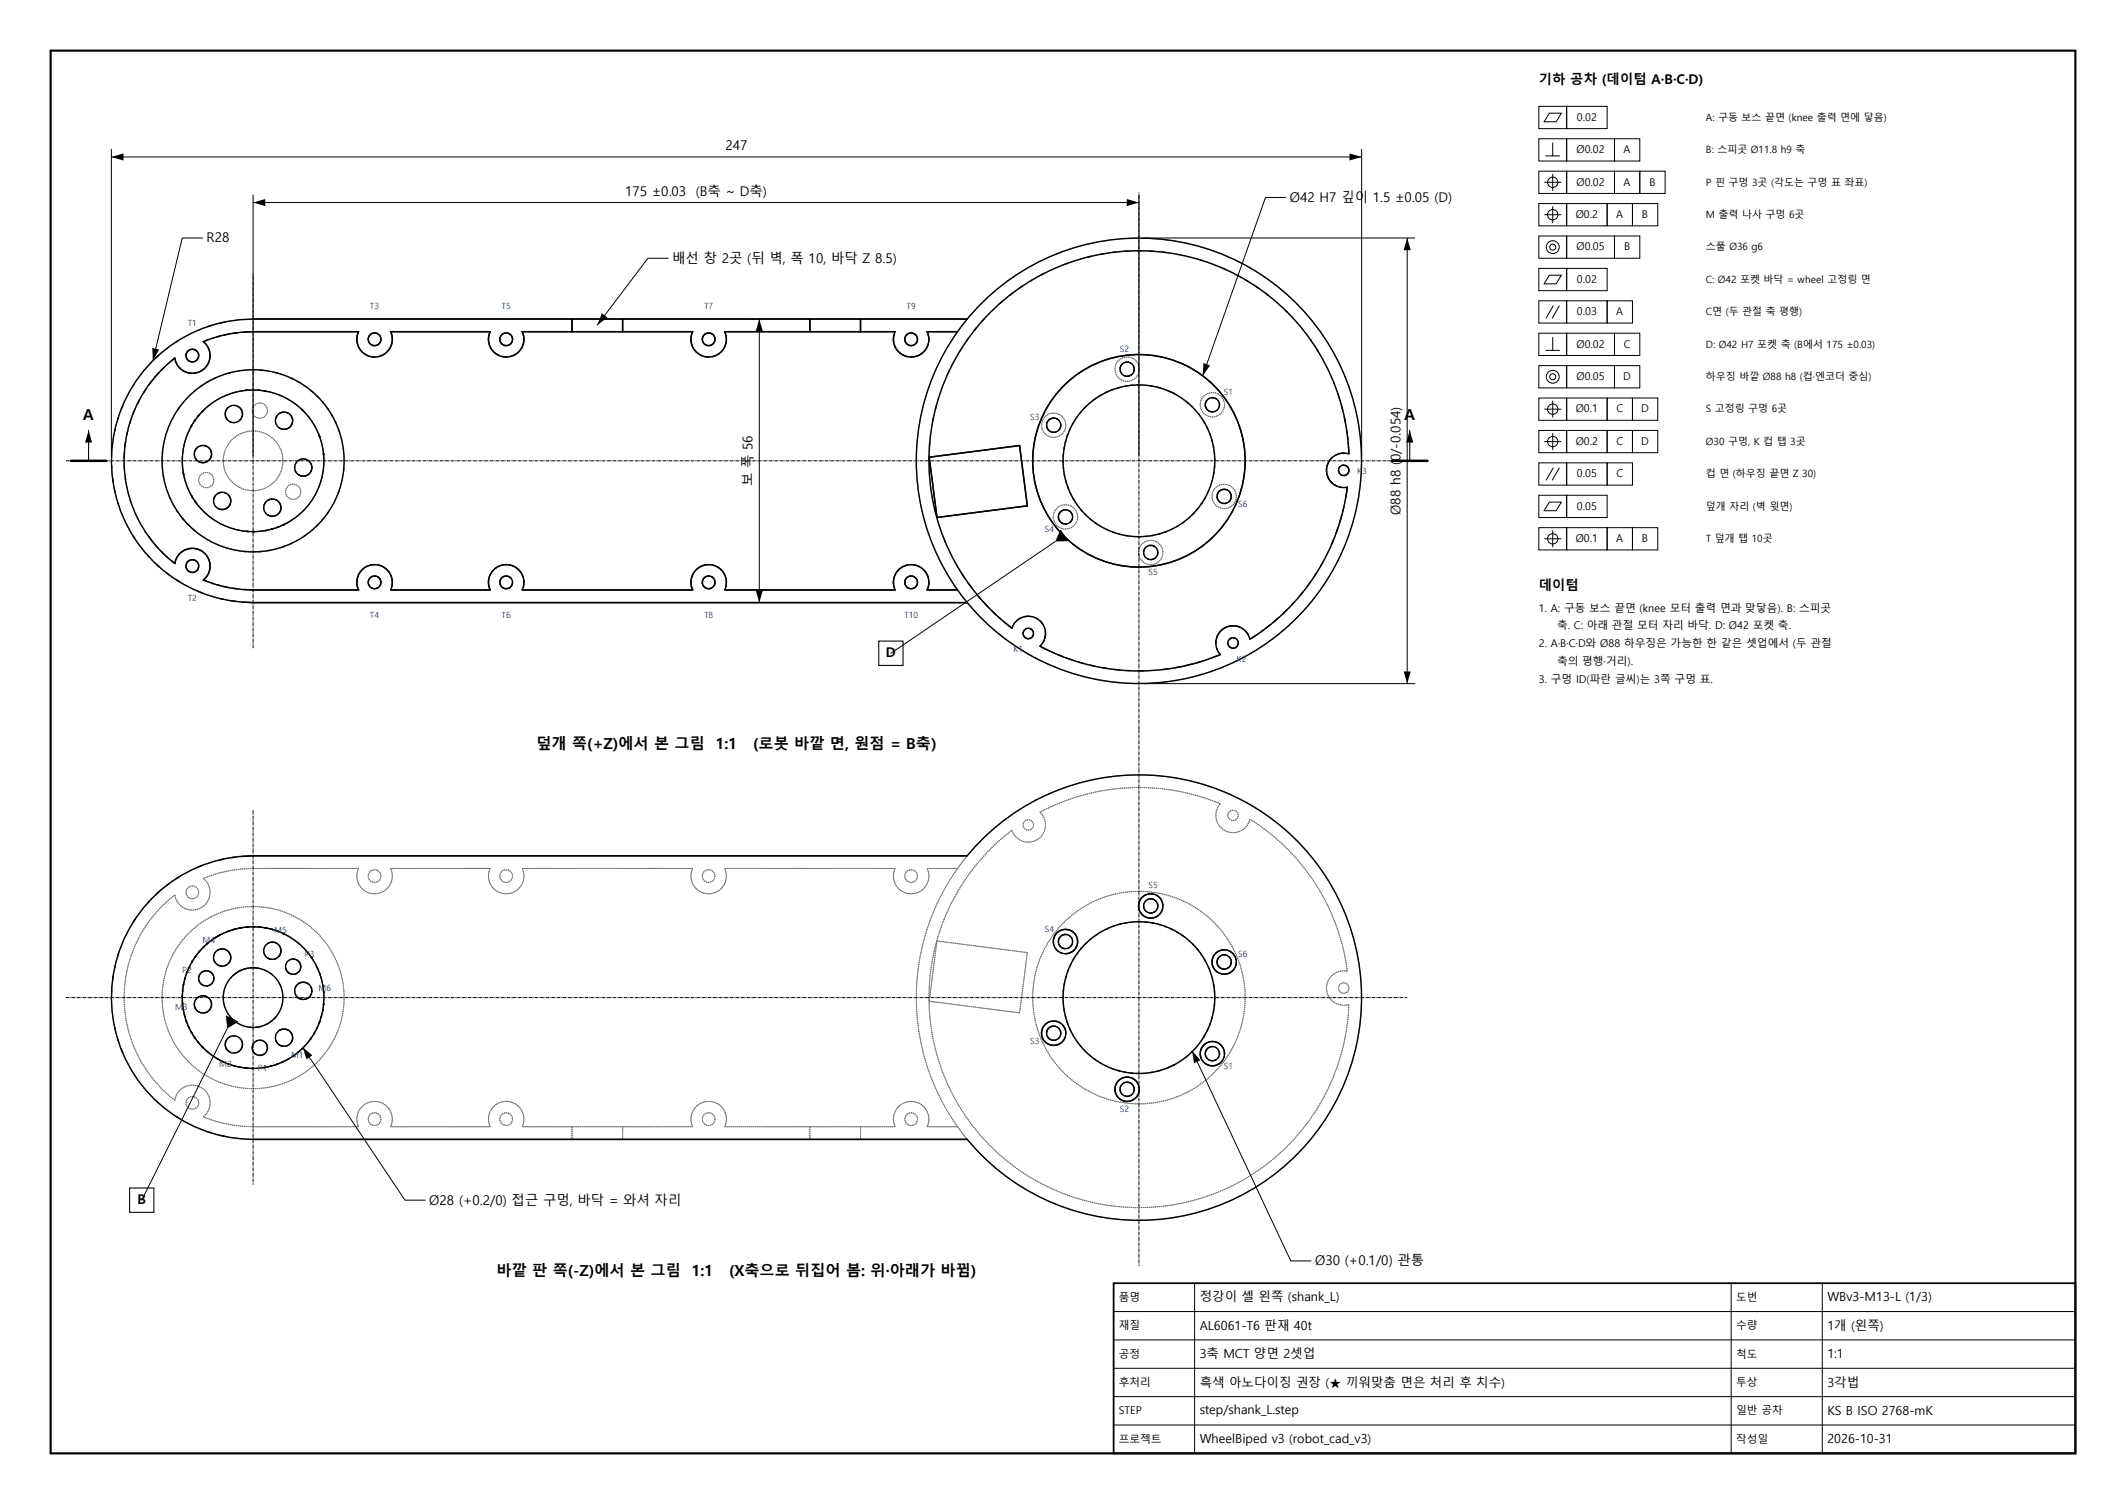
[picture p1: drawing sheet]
<svg xmlns="http://www.w3.org/2000/svg" width="420mm" height="297mm" viewBox="0 0 420 297" stroke-linecap="round" stroke-linejoin="round" font-family="sans-serif">
<defs><g id="words">
<g font-size="3">
<text x="16.4" y="82.9">A</text>
<text x="277.4" y="82.9">A</text>
<text x="106" y="148">덮개 쪽(+Z)에서 본 그림</text>
<text x="141.4" y="148">1:1</text>
<text x="148.8" y="148">(로봇 바깥 면, 원점 = B축)</text>
<text x="98.1" y="252">바깥 판 쪽(-Z)에서 본 그림</text>
<text x="136.6" y="252">1:1</text>
<text x="144" y="252">(X축으로 뒤집어 봄: 위·아래가 바뀜)</text>
</g>
<g font-size="2.6">
<text x="304" y="16.7">기하 공차 (데이텀 A·B·C·D)</text>
<text x="143.3" y="29.7">247</text>
<text x="123.5" y="38.7">175 ±0.03</text>
<text x="137.5" y="38.7">(B축 ~ D축)</text>
<text x="254.8" y="39.9">Ø42 H7 깊이 1.5 ±0.05 (D)</text>
<text x="40.8" y="47.8">R28</text>
<text x="132.8" y="51.9">배선 창 2곳 (뒤 벽, 폭 10, 바닥 Z 8.5)</text>
<text x="148.7" y="96" transform="rotate(-90 148.7 96)">보 폭 56</text>
<text x="276.7" y="101.7" transform="rotate(-90 276.7 101.7)">Ø88 h8 (0/-0.054)</text>
<text x="304" y="116.5">데이텀</text>
<text x="175" y="129.8">D</text>
<text x="27.2" y="237.8">B</text>
<text x="84.8" y="237.9">Ø28 (+0.2/0) 접근 구멍, 바닥 = 와셔 자리</text>
<text x="259.8" y="249.9">Ø30 (+0.1/0) 관통</text>
</g>
<g font-size="2.5">
<text x="237" y="257">정강이 셸 왼쪽 (shank_L)</text>
<text x="361" y="256.9">WBv3-M13-L (1/3)</text>
<text x="237" y="262.6">AL6061-T6 판재 40t</text>
<text x="361" y="262.6">1개 (왼쪽)</text>
<text x="237" y="268.2">3축 MCT 양면 2셋업</text>
<text x="361" y="268.1">1:1</text>
<text x="237" y="273.8">흑색 아노다이징 권장 (★ 끼워맞춤 면은 처리 후 치수)</text>
<text x="361" y="273.8">3각법</text>
<text x="237" y="279.3">step/shank_L.step</text>
<text x="361" y="279.3">KS B ISO 2768-mK</text>
<text x="237" y="284.9">WheelBiped v3 (robot_cad_v3)</text>
<text x="361" y="284.9">2026-10-31</text>
</g>
<g font-size="2.1">
<text x="311.5" y="23.8">0.02</text>
<text x="311.4" y="30.2">Ø0.02</text>
<text x="320.8" y="30.2">A</text>
<text x="311.4" y="36.6">Ø0.02</text>
<text x="320.8" y="36.6">A</text>
<text x="325.8" y="36.6">B</text>
<text x="311.3" y="43">Ø0.2</text>
<text x="319.3" y="43">A</text>
<text x="324.4" y="43">B</text>
<text x="311.4" y="49.4">Ø0.05</text>
<text x="320.8" y="49.4">B</text>
<text x="311.5" y="55.8">0.02</text>
<text x="311.5" y="62.2">0.03</text>
<text x="319.3" y="62.2">A</text>
<text x="311.4" y="68.6">Ø0.02</text>
<text x="320.8" y="68.6">C</text>
<text x="311.4" y="75">Ø0.05</text>
<text x="320.7" y="75">D</text>
<text x="311.3" y="81.4">Ø0.1</text>
<text x="319.3" y="81.4">C</text>
<text x="324.2" y="81.4">D</text>
<text x="311.3" y="87.8">Ø0.2</text>
<text x="319.3" y="87.8">C</text>
<text x="324.2" y="87.8">D</text>
<text x="311.5" y="94.2">0.05</text>
<text x="319.3" y="94.2">C</text>
<text x="311.5" y="100.6">0.05</text>
<text x="311.3" y="107">Ø0.1</text>
<text x="319.3" y="107">A</text>
<text x="324.4" y="107">B</text>
<text x="304" y="120.8">1. A: 구동 보스 끝면 (knee 모터 출력 면과 맞닿음). B: 스피곳</text>
<text x="307.6" y="124.3">축. C: 아래 관절 모터 자리 바닥. D: Ø42 포켓 축.</text>
<text x="304" y="127.8">2. A·B·C·D와 Ø88 하우징은 가능한 한 같은 셋업에서 (두 관절</text>
<text x="307.6" y="131.3">축의 평행·거리).</text>
<text x="304" y="134.8">3. 구멍 ID(파란 글씨)는 3쪽 구멍 표.</text>
<text x="221" y="256.9">품명</text>
<text x="343" y="256.9">도번</text>
<text x="221" y="262.5">재질</text>
<text x="343" y="262.5">수량</text>
<text x="221" y="268.1">공정</text>
<text x="343" y="268.1">척도</text>
<text x="221" y="273.7">후처리</text>
<text x="343" y="273.7">투상</text>
<text x="221" y="279.2">STEP</text>
<text x="343" y="279.3">일반 공차</text>
<text x="221" y="284.9">프로젝트</text>
<text x="343" y="284.9">작성일</text>
</g>
<g font-size="2">
<text x="337" y="23.9">A: 구동 보스 끝면 (knee 출력 면에 닿음)</text>
<text x="337" y="30.3">B: 스피곳 Ø11.8 h9 축</text>
<text x="337" y="36.6">P 핀 구멍 3곳 (각도는 구멍 표 좌표)</text>
<text x="337" y="43.1">M 출력 나사 구멍 6곳</text>
<text x="337" y="49.4">스풀 Ø36 g6</text>
<text x="337" y="55.8">C: Ø42 포켓 바닥 = wheel 고정링 면</text>
<text x="337" y="62.3">C면 (두 관절 축 평행)</text>
<text x="337" y="68.7">D: Ø42 H7 포켓 축 (B에서 175 ±0.03)</text>
<text x="337" y="75">하우징 바깥 Ø88 h8 (컵·엔코더 중심)</text>
<text x="337" y="81.4">S 고정링 구멍 6곳</text>
<text x="337" y="87.8">Ø30 구멍, K 컵 탭 3곳</text>
<text x="337" y="94.2">컵 면 (하우징 끝면 Z 30)</text>
<text x="337" y="100.6">덮개 자리 (벽 윗면)</text>
<text x="337" y="107">T 덮개 탭 10곳</text>
</g>
<g font-size="1.7" fill="#1f4e9c">
<text x="37.1" y="64.3">T1</text>
<text x="73.1" y="61.1">T3</text>
<text x="99.1" y="61.1">T5</text>
<text x="139.1" y="61.1">T7</text>
<text x="179.1" y="61.1">T9</text>
<text x="221.2" y="69.4">S2</text>
<text x="203.5" y="82.9">S3</text>
<text x="241.8" y="78">S1</text>
<text x="268.1" y="93.6">K3</text>
<text x="244.6" y="100.1">S6</text>
<text x="206.4" y="105">S4</text>
<text x="226.9" y="113.6">S5</text>
<text x="37.1" y="118.7">T2</text>
<text x="73.1" y="122">T4</text>
<text x="99.1" y="122">T6</text>
<text x="139.1" y="122">T8</text>
<text x="178.6" y="122">T10</text>
<text x="200.2" y="128.7">K1</text>
<text x="244.3" y="130.7">K2</text>
<text x="226.9" y="175.4">S5</text>
<text x="54.2" y="184.3">M5</text>
<text x="206.4" y="184">S4</text>
<text x="40" y="186.2">M4</text>
<text x="60.2" y="188.9">P3</text>
<text x="244.6" y="188.9">S6</text>
<text x="36" y="192.1">P2</text>
<text x="62.9" y="195.6">M6</text>
<text x="34.6" y="199.4">M3</text>
<text x="57.5" y="208.8">M1</text>
<text x="203.5" y="206.1">S3</text>
<text x="43.3" y="210.7">M2</text>
<text x="50.9" y="211.5">P1</text>
<text x="241.8" y="211">S1</text>
<text x="221.2" y="219.6">S2</text>
</g>
</g></defs>
<path d="M10 10h400v277h-400z" fill="none" stroke="#000" stroke-width=".42"/>
<g fill="#000">
<path d="M22 31l2.4-.7v1.4zM266.6 30.3l2.4 .7-2.4 .7zM50 40l2.4-.7v1.4zM222.6 39.3l2.4 .7-2.4 .7zM278 47l.7 2.4h-1.4zM30.1 68.7l1.3 .3-1.2 2.2zM118.9 61.9l1.1 .8-2 1.5zM150 63l.7 2.4h-1.4zM237.7 71.7l1.4 .5-1.5 2zM17.5 85l.7 2.4h-1.4zM278.5 85l.7 2.4h-1.4zM149.3 116.6h1.4l-.7 2.4z"/>
<path d="M209.5 104.5l1.6 2.4h-2.6zM277.3 132.6h1.4l-.7 2.4zM44.6 200.5l2.5 1.3-2.2 1.3zM59.8 206.8l1.9 1.6-1.1 .8zM235.5 207.5l1.7 1.9-1.3 .6z"/>
</g>
<path d="M17.5 85v6M278.5 85v6M173.6 126.6h4.8v4.8h-4.8zM25.6 234.6h4.8v4.8h-4.8z" fill="none" stroke="#000" stroke-width=".21"/>
<g fill="none" stroke="#000" stroke-width=".2">
<path d="M22 29.5v60.5M22 31h247M50 38.5v51.5M225 38.5v51.5M254 39h-4l-12.4 35.2M269 29.5v60.5M304 21h5.5v4.4h-5.5zM304 27.4h5.5v4.4h-5.5zM304 33.8h5.5v4.4h-5.5zM305.1 36h3.3M305.4 30.8h2.7M306.1 22.3h2.3l-1 1.7h-2.3z"/>
<path d="M306.8 28.2v2.6M306.8 34.4v3.2M309.5 21h8v4.4h-8zM309.5 27.4h9.4v4.4h-9.4zM309.5 33.8h9.4v4.4h-9.4zM318.9 27.4h5v4.4h-5zM318.9 33.8h5v4.4h-5zM323.9 33.8h5v4.4h-5zM40 47h-4l-5.8 24.2M50 40h175M132 51h-4l-10 13.2M226 47h53.5"/>
<path d="M278 47v88M304 40.2h5.5v4.4h-5.5zM304 46.6h5.5v4.4h-5.5zM304 53h5.5v4.4h-5.5zM304 59.4h5.5v4.4h-5.5zM305.1 42.4h3.3M306.1 54.3h2.3l-1 1.8h-2.3zM306.8 40.8v3.2M309.5 40.2h8v4.4h-8zM309.5 46.6h9.4v4.4h-9.4zM309.5 53h8v4.4h-8zM309.5 59.4h8v4.4h-8z"/>
<path d="M317.5 40.2h5v4.4h-5zM317.5 59.4h5v4.4h-5zM318.9 46.6h5v4.4h-5zM322.5 40.2h5v4.4h-5zM148.5 63h.5M150 63v56M304 65.8h5.5v4.4h-5.5zM304 72.2h5.5v4.4h-5.5zM304 78.6h5.5v4.4h-5.5zM305.4 69.2h2.7M306.8 66.6v2.6M306.8 79.2v3.2"/>
<path d="M306.8 60.4l-1.3 2.4M308 60.4l-1.3 2.4M309.5 65.8h9.4v4.4h-9.4zM309.5 72.2h9.4v4.4h-9.4zM309.5 78.6h8v4.4h-8zM317.5 78.6h5v4.4h-5zM318.9 65.8h5v4.4h-5zM318.9 72.2h5v4.4h-5zM322.5 78.6h5v4.4h-5zM304 85h5.5v4.4h-5.5zM304 91.4h5.5v4.4h-5.5zM304 97.8h5.5v4.4h-5.5z"/>
<path d="M305.1 80.8h3.3M305.1 87.2h3.3M306.1 99.1h2.3l-1 1.8h-2.3zM306.8 85.6v3.2M306.8 92.4l-1.3 2.4M308 92.4l-1.3 2.4M309.5 85h8v4.4h-8zM309.5 91.4h8v4.4h-8zM309.5 97.8h8v4.4h-8zM317.5 85h5v4.4h-5zM317.5 91.4h5v4.4h-5zM322.5 85h5v4.4h-5z"/>
<path d="M148.5 119h.5M208.5 106.9l-32.5 22.1M304 104.2h5.5v4.4h-5.5zM305.1 106.4h3.3M306.8 104.8v3.2M309.5 104.2h8v4.4h-8zM317.5 104.2h5v4.4h-5zM322.5 104.2h5v4.4h-5zM226 135h53.5M44.9 203.1l-16.9 33.9M59.8 206.8l20.2 30.2h4M235.5 207.5l19.5 41.5h4"/>
<path d="M220 259h190M236 253.4v33.6M342 253.4v33.6M360 253.4v33.6M220 275.8h190M220 270.2h190M220 264.6h190M220 281.4h190"/>
<circle cx="306.7" cy="36" r="1.02"/>
<circle cx="306.7" cy="48.8" r="1.28"/>
<circle cx="306.7" cy="48.8" r=".59"/>
<circle cx="306.7" cy="42.4" r="1.02"/>
<circle cx="306.7" cy="74.4" r="1.28"/>
<circle cx="306.7" cy="74.4" r=".59"/>
<circle cx="306.7" cy="80.8" r="1.02"/>
<circle cx="306.7" cy="87.2" r="1.02"/>
<circle cx="306.7" cy="106.4" r="1.02"/>
</g>
<path d="M220 253.4h190v33.6h-190z" fill="none" stroke="#000" stroke-width=".35"/>
<g fill="none" stroke="#737373" stroke-width=".2" stroke-dasharray=".3 .1" stroke-linecap="butt">
<path d="M198 59.5l1.4-1.2M199.9 57.9l1.5-1M202 56.5l1.5-1M203.8 55.4l1.9-1.1M206.2 54l4-1.7M210.8 52l4.1-1.2M215.5 50.6l1.8-.4M217.9 50.1l1.9-.3M220.4 49.8l1.8-.2M222.9 49.6l1.8-.1M225.3 49.5l1.9 .1M227.8 49.6l1.8 .2"/>
<path d="M230.3 49.9l3.3 .5 3.6 1M237.5 51.4l4.1 1.6M242.1 53.2l3.9 2M246.5 55.5l1.6 1M248.6 56.9l1.5 1.1M250.6 58.3l3.2 2.9M27.6 78.9l.7-1.3M28.8 76.8l.6-.8M30.1 75l.4-.5M31.2 70.3l3.6-2.8M31.4 73.6l.5-.5M32.3 72.6l1.6-1.3"/>
<path d="M35.1 67.3l.6-.4a25.2 25.2 0 0 1 5.4-2.4M38.6 69.1l.2 .1M38.6 77.1l1-.8M39.1 69.5l.1 .3M39.1 73.6h-.3M39.9 76.2l1-.7M41 67.2l.9-.4M41.2 75.3l1.1-.6M41.8 64.3l1.6-.5M42.2 66.7l.7-.2M42.6 74.6l2.6-.9M43.5 66.3l.6-.1"/>
<path d="M44.5 63.6l3.1-.5 2.4-.1M45.4 65.9l.6-.1M45.5 73.6l2.2-.5 2.2-.1M46.9 65.7l1.2-.1M48.5 77.1a14 14 0 0 0-8.4 4M48.8 77.1l2.2-.1M48.8 77.1l1.8-.1 1.6 .2M50.2 73l1.3 .1M51 77l-2.2 .1M51.3 77.1l.9 .1M51.8 73.1l2.8 .5M52.2 77.2l-.9-.1"/>
<path d="M52.5 77.2a14 14 0 0 1 7.2 3.7M54.9 73.7l2.6 1M57.8 74.8l1.1 .6M59.2 75.5l2.3 1.7M61.7 77.4l.9 .8M62.9 78.4l.8 1M63.9 79.6l.8 1M73.3 70.4l-.6-.2M74.6 65.9l.2 .1M74.7 70.4l-.6 .1M75.1 67.7l-.1 .1M75.1 66.4l.1 .2"/>
<path d="M75.2 67.2v.1M75.3 70.2l-.3 .1M76.3 69.6l-.2 .2M99.3 70.4l-.6-.2M100.6 65.9l.2 .1M100.7 70.4l-.6 .1M101.2 66.5v.1M101.3 70.2l-.3 .1M102.3 69.6l-.2 .2M139.3 70.4l-.6-.2M140.6 65.9l.2 .2M140.7 70.4l-.6 .1"/>
<path d="M141.2 66.6v.1M141.3 70.2l-.3 .1M142.3 69.6l-.2 .2M176.6 66.1l.2-.6M176.7 68.1l-.2-.6M179.2 67.9l-.1-.1M179.6 65.8h.3M179.9 70.5l-.6-.1M180.4 65.8l.2 .1M182.5 69.4l-.2 .2M183.5 67.5l-.1 .3M187.5 73.2l2.1-3.8"/>
<path d="M189.1 65.5l2-2.5M189.1 65.5a44.1 44.1 0 0 0 0 51M189.8 69.1l1.2-1.8M191.1 63a44 44 0 0 1 59.5-7.8 44 44 0 0 1 11.9 58.9 44 44 0 0 1-57.9 15.9M191.3 66.8l1.1-1.5M192.8 64.8l1.2-1.4M194.4 62.9l3.1-3M216.2 78.9l-1.8 1.5M217.3 78.2l-.9 .5M218.4 77.5l-.9 .5M219.6 77l-.9 .4M220.8 76.6l-.9 .3"/>
<path d="M221.3 72.6l.1-.2M221.3 73.3v-.6M221.4 72.2l.2-.2M221.6 72l.8-.5M222.1 76.3l-.9 .2M222.1 74.2l-.4-.3-.3-.5M222.6 74.3l-.4-.1M222.7 71.5h.2M222.8 74.3h-.1M223 71.5l.3 .2M223.1 74.2l-.1 .1M223.3 74.1l-.1 .1"/>
<path d="M223.3 71.7l.5 .4 .2 .4M223.4 76.1l-1 .1M223.6 73.9l-.2 .2M223.8 70.8a2.4 2.4 0 0 0-3.5 2.1 2.4 2.4 0 0 0 3.5 2.1 2.4 2.4 0 0 0 .2-4.1l-.2-.1M224 73.3l-.3 .5M224 72.6l.1 .2M224.7 76l-1 .1M227.3 76.2l-2.3-.2M228.6 76.5l-1-.3M230.8 77.2l-1.6-.6M234.4 79.3l-2.4-1.6M238.1 79.6l.1-.1"/>
<path d="M238.2 79.4l.1-.2M238.4 79.1l.4-.4M238.9 78.7l.4-.2M239.8 78.6h.2M240.2 78.7l.5 .5 .2 .6M240.6 77.8a2.4 2.4 0 0 0-3.5 2.2 2.4 2.4 0 0 0 3.6 2 2.4 2.4 0 0 0 .1-4.1l-.2-.1M254.3 61.6l2.9 3.2M257.4 65.1l1.5 2M259.1 67.3l1.1 1.8M260.4 69.4l1.7 3 1.4 3.1M263.6 75.7l.7 2.1M264.6 78.7l.4 1.2"/>
<path d="M22 92v-.7a27 27 0 0 1 .7-6.2M22.2 94.5l-.1-2.1M22.7 96.9l-.4-1.7M22.7 84.8l.6-2M23.3 99.2l-.6-2M23.4 82.4l.6-1.6M24.2 80.1l.3-.6a27.1 27.1 0 0 1 6.2-8.8M24.5 91.9v-1.5M24.6 89.4l.1-1.2M24.8 94.4l-.2-1.8M24.8 87.2l.2-1.2M25.2 85.1l.4-1.5"/>
<path d="M25.7 98.7l-.9-3.9M25.8 83l.4-1.2M26.6 80.9l.5-1.1M32.1 89.2a18 18 0 0 1 3.1-8.4M32.3 93.9l-.3-2.2 .1-2.2M33.5 98.1l-.7-1.7-.5-2.2M34.3 99.8l-.7-1.4M35.4 80.5l1.4-1.7 1.6-1.5M36.2 93.4a14 14 0 0 1 1.6-9.2M36.3 93.7l.8 2.6 .8 1.7M37.8 84.2a14 14 0 0 0-1.6 9.2M37.9 98l-.8-1.7-.8-2.6"/>
<path d="M37.9 84l.5-.8M38 98.2l.5 .8M38.4 83.2l-.5 .8M38.4 89.7l.3 .9M38.5 89.2l-.1 .4M38.5 99l-.5-.8M38.6 82.9l.5-.7M38.6 88.9l-.1 .1M38.7 99.2a14.2 14.2 0 0 0 4.8 4.2M38.7 90.7l.6 .5M38.9 88.4l-.2 .2M39.1 82.2l-.5 .7"/>
<path d="M39.3 91.2l.6 .2M39.3 82l.6-.7M39.7 88l-.5 .2M39.9 81.3l-.6 .7M40.1 96.1a1.5 1.5 0 0 0 2.2-1.3 1.5 1.5 0 0 0-2.3-1.3 1.5 1.5 0 0 0-.1 2.6h.2M40.1 81.1a14 14 0 0 1 8.4-4M40.3 91.4l.2-.1M40.3 88h-.4M40.6 91.3l.1-.1M40.6 88h-.1M40.9 91.2l.3-.3M40.9 88.2l-.2-.1"/>
<path d="M41.2 88.4l-.2-.2M41.7 90.3v-.1M41.8 89.6v-.2M42.3 98.4a1.7 1.7 0 0 0 .8 2M42.4 98.1l-.1 .2M43 97.5l-.5 .4M44.4 97.3l-.6-.1M44.5 81.8v.3M44.5 81.4v.1M44.6 82.3v.1M44.7 82.5l.1 .2M44.7 81l-.1 .1"/>
<path d="M44.8 82.8l.6 .5M44.9 80.6v.1M45.1 97.8l-.4-.4M45.4 98.1l-.1-.1M45.4 83.3l.7 .1M45.5 98.4v-.1M45.5 99.3l.1-.3M45.6 98.8v-.1M46.3 83.4l.7-.1 .4-.4M47 80.2l-.9-.1-.8 .2M47.3 96.2a5.9 5.9 0 0 0 8.6-5.1 5.9 5.9 0 0 0-8.5-5.3 5.9 5.9 0 0 0-.8 10l.7 .4M47.3 96.2a5.9 5.9 0 0 1-.7-10 5.9 5.9 0 0 1 9.2 4 5.9 5.9 0 0 1-7.8 6.3l-.7-.3"/>
<path d="M47.5 80.6l-.4-.3M47.5 82.8l.3-.4M47.8 81.2l-.1-.2M47.9 82.1v-.3M50.6 82.4a1.5 1.5 0 0 0 2.2-1.3 1.5 1.5 0 0 0-2.2-1.3 1.5 1.5 0 0 0-.1 2.6h.1M52.2 99.7a1.7 1.7 0 0 0 .8 2.1M52.3 99.5l-.1 .1M52.9 98.8l-.4 .4M54.3 98.6h-.6M54.5 82.6a1.7 1.7 0 0 0 .8 2M54.6 82.3l-.1 .1M55.1 99.1l-.5-.4"/>
<path d="M55.2 81.6l-.4 .4M55.3 99.5l-.1-.2M55.3 84.6l.3 .1M55.4 99.7v-.1M56.3 84.8l.2-.1M56.6 81.5l-.6-.1M56.8 84.7l.1-.1M57 84.5l.3-.2M57.2 98.4a1.5 1.5 0 0 0 2.2-1.3 1.5 1.5 0 0 0-2.2-1.3 1.5 1.5 0 0 0-.1 2.6h.1M57.4 81.9l-.5-.3M57.6 82.3l-.1-.1M57.7 82.6v-.2"/>
<path d="M57.8 83.5v-.3M57.8 83v-.1M58.2 92.4l.1 .6M58.4 91.5l-.2 .8M58.5 93.2l.5 .6M58.8 91.1l-.3 .3M59 90.9l-.1 .1M59.1 93.8l.3 .2M59.3 90.8h-.2M59.5 90.7h-.1M59.7 80.9a13.7 13.7 0 0 0-7.2-3.7M59.9 81.1a13.9 13.9 0 0 1 3.2 4.9"/>
<path d="M60.1 90.6h-.4M60.4 94l.2-.1M60.4 90.7h-.1M60.7 90.8h-.1M61.1 93.6l.3-.5M61.4 91.6l-.2-.4M61.5 93v-.2M61.6 92.7v-.3M61.6 92.1l-.1-.3M63.1 86a13.5 13.5 0 0 0-3.2-4.9M63.2 86.3l.5 1.7 .2 1.5M63.9 89.5l-.2-1.5-.5-1.7"/>
<path d="M63.9 89.8a14 14 0 0 1-7.7 13.8M64.8 80.9l.7 1M65.7 82.2l.6 1.1M66.4 83.6l.5 1.1M66.8 97.3l-.9 2.1-1.1 1.8M67 85a17.3 17.3 0 0 1 .9 7.5M67.9 92.8l-.3 2.1-.7 2.2M183.7 87.4l.6-4.3M184.4 82.5l.4-1.8M185 80.1l1-3.2 1.3-3.2M206.8 84l.1-.6M206.8 84.4v-.1"/>
<path d="M207 84.7l-.1-.1M207.1 84.9l-.1-.1M207.2 82.9h.1M207.5 85.2l-.3-.2M207.5 82.7h.1M207.7 85.3h-.1M208.1 85.4l-.2-.1M208.1 82.6h.1M208.5 85.3l-.3 .1M208.5 82.6l.3 .1M208.8 82.7l.3 .2M209.1 85l-.5 .3"/>
<path d="M209.2 83l.3 .8M209.3 81.8a2.4 2.4 0 0 0-3.5 2.2 2.4 2.4 0 0 0 3.5 2.1 2.4 2.4 0 0 0 .2-4.2l-.2-.1M209.5 84.4l-.2 .3M209.6 83.9v.1M210 91.3l.1 1M210 90v1M210.1 92.6l.1 1M210.2 88.7l-.1 1M210.3 93.9l.2 .9M210.5 87.4l-.3 1M210.6 95.2l.3 .9M210.8 86.1l-.3 1"/>
<path d="M211 96.4l.4 .9M211.3 84.9l-.4 .9M211.5 97.6l.5 .9M211.6 99.9a2.4 2.4 0 0 0-3.5 2.2 2.4 2.4 0 0 0 3.6 2.1 2.4 2.4 0 0 0 .1-4.2l-.2-.1M211.9 83.8l-.5 .8M212.2 98.7l.5 .9M212.9 99.8l.6 .8M213.3 81.6l-1.3 1.9M214.2 80.6l-.7 .7M235.4 80.2l-.7-.7M237.4 99.4l.6-.9M237.8 83.3l-.9-1.4-1.3-1.5"/>
<path d="M238.1 80.1v-.2M238.1 98.2l1.2-2.6 .5-2M238.5 84.4l-.5-.9M238.6 81l-.2-.2M238.9 81.2l-.2-.2M239 85.6l-.4-.9M239.2 81.3l-.2-.1M239.4 86.8l-.3-.9M239.6 81.3h-.3M239.7 88.1l-.2-.9M239.8 93.3l.1-1M239.9 89.4l-.1-1"/>
<path d="M240 92v-1M240 90.7l-.1-1M240.5 98.2l-.1-.2M240.5 97.5l.1-.1M240.8 99l-.1-.2M240.9 80.2l-.4 .8-.8 .3M241 96.9l.1-.1M241.4 99.4l-.4-.3M241.4 96.7h.1M241.8 99.4h-.3M242 99.4h-.1M242.1 96.7l.4 .1"/>
<path d="M242.5 96.8l.5 .4M242.9 99l-.8 .4M243 95.9a2.4 2.4 0 0 0-3.6 2.2 2.4 2.4 0 0 0 3.6 2 2.4 2.4 0 0 0 .1-4.1l-.1-.1M243 97.3l.1 .1M243.2 97.6v.1M243.2 98.1v.4M262.1 92.4v-.3M263.2 90.4l.7-.5M264.2 89.7l.2-.1M264.4 92.8l.1-.3M264.7 92.2l.5-.3M264.7 96.2l-.6-.2"/>
<path d="M264.8 93.6l-.2-.2M265.1 93.9l-.2-.2M265.3 81.1l.3 1.2M265.4 91.9h.5M265.5 93.9h-.3M265.6 89.5l.9 .1M265.8 83.3l.3 1.9M265.9 98.2l-.4 1.9M265.9 92l.4 .3M266.1 96.7v.3M266.1 85.5l.1 .7M266.2 96.2h-1.2"/>
<path d="M266.3 86.8v.7M266.3 92.3l.1 .1M266.4 93.4l-.2 .2M266.4 87.8v.3M266.5 89.3v.3M266.5 92.8v.3M26.3 105.9l-.4-.6a27 27 0 0 1-2.5-5.7M28.7 104.9l-1.9-3.2-1-2.7M29.3 109.8l-2.6-3.3M29.4 106l-.6-.8M30.5 107.5l-.4-.5M31 111.5l-1.5-1.5"/>
<path d="M31.9 108.9l-.7-.7M32.8 113.1l-1.3-1.1M32.8 109.9l-.5-.5M33.9 110.7l-.8-.6M34.8 114.5l-1.4-1M35 100.9l-.5-.8M35.9 102.2l-.7-1.1M36.9 103.3l-.6-.7M37.5 112.9h-.1M38 104.4l-.6-.6M38.6 110.7l.2 .1M39.1 112.4l-.1 .1"/>
<path d="M39.1 111.2l.1 .2M39.1 116.8l-3.7-1.9M39.2 112.1v.1M41.6 106.9l-1.3-.7-1.8-1.4M41.9 115.2l-.9-.4M42.9 115.5l-.7-.2M43.1 100.4l.3 .1M43.4 118.2l-3.6-1.2M43.5 103.4a14.3 14.3 0 0 1-4.8-4.2M43.5 103.4a14.2 14.2 0 0 0 5.2 1.5M44.1 100.6h.2M44.1 115.8l-.6-.1"/>
<path d="M44.5 100.5l.2-.1M44.8 100.4l.2-.2M45.8 118.7l-1.7-.4M46 116.2l-.6-.1M47.9 118.9l-1.4-.1M48.1 116.4l-1.2-.1M48.2 108.9a18.1 18.1 0 0 1-6.6-2M48.7 104.9a14.2 14.2 0 0 1-5.2-1.5M49 105h1M50 105h-1M50.3 105l2.1-.2M51.4 108.9h-2.9"/>
<path d="M52.4 104.8l-2.1 .2M52.7 104.7l.9-.2M52.9 108.7l-1.2 .2M53 101.8l.3 .1M53.6 104.5l-.9 .2M53.9 104.4l.8-.2M54 101.9h.2M54.4 101.8h.2M54.7 101.7l.2-.2M54.7 104.2l-.8 .2M55 104.1l.9-.4M55.5 100.6v-.3"/>
<path d="M55.5 100.2v-.2M55.9 103.7l-.9 .4M56 108l-2.8 .7M56.2 103.6a14 14 0 0 0 7.7-13.8M57.4 107.4l-1.1 .5M60.1 105.8l-2.4 1.5M62.6 103.9l-2.2 1.8M63.6 102.7l-.8 .9M64.6 101.5l-.8 1M70.5 114.5l.1-.3M71.5 112.6l.2-.2M73.4 116.1h-.1"/>
<path d="M73.7 116.2h-.2M74.1 111.5l.6 .1M74.4 113.8l.2 .1M77.4 115.9l-.2 .6M77.4 114.2l.1 .3M96.5 114.5l.1-.3M97.5 112.6l.2-.2M98.8 114.6v-.1M100.1 111.5l.6 .1M100.6 113.9l.2 .1M101 114.2l.2 .6M101.2 114.9v.3"/>
<path d="M103.3 113.9l.2 .6M103.4 115.9l-.2 .6M136.5 114.5l.1-.3M137.5 112.6l.2-.2M139 114.2h.1M140.1 111.5l.6 .1M140.3 113.8l.3 .1M143.4 115.9l-.2 .6M143.4 114.2l.1 .3M176.5 114.5l.1-.3M176.8 116.5l-.2-.6M179.2 116v-.1"/>
<path d="M179.3 111.6l.6-.1M179.4 116.1h-.1M180.6 113.9l.2 .2M181.1 115.7l-.1 .1M181.2 115.5l-.1 .1M181.2 115.3v.1M182.3 112.4l.2 .2M183.4 114.2l.1 .3M186.7 106.8l-1.2-3.2-.7-2.4-.9-4.8-.4-5 .1-3.4M189.9 113.1l-1.6-2.6-1.5-3.4M191.1 119l-2-2.5M191.3 115.2l-.7-1"/>
<path d="M193.2 117.6l-1.2-1.4M194.2 118.8l-.4-.5M209.1 102.2v-.2M209.1 101.9l.1-.4M209.2 102.5l-.1-.1M209.3 102.8l-.1-.2M209.5 101.1l.1-.1M209.5 103.1l-.1-.2M209.7 103.2h-.1M210 100.8l.2-.1M210.1 103.4h-.1M210.6 100.7l.5 .1"/>
<path d="M211.1 100.8l.4 .3M211.4 103.1l-.7 .4M211.7 102.8l-.2 .2M211.8 101.5l.1 .6-.2 .6M213.7 100.9l.7 .7M214.6 101.8l.7 .7M215.6 102.7l.8 .6M216.6 103.4l2 1.2M218.9 104.7l.9 .4M220.1 105.2l1 .3M221.4 105.5l1 .3M222.7 105.8l2.3 .2"/>
<path d="M225.3 106l1-.1M226 108.8v-.2M226.1 108.5l.1-.3M226.3 108.2l.7-.5M226.6 105.9l1-.1M226.8 110.4l-.7-.7-.2-.8M227.3 110.5l-.4-.1M227.4 107.7h.1M227.5 110.5h-.1M227.6 107.7l.4 .2M227.7 110.4l-.1 .1M227.9 105.7l.9-.2"/>
<path d="M228 110.3l-.1 .1M228 107.9l.4 .4 .3 .4M228.3 110.1l-.2 .2M228.4 107a2.4 2.4 0 0 0-3.5 2.1 2.4 2.4 0 0 0 3.6 2.1 2.4 2.4 0 0 0 .1-4.1l-.2-.1M228.7 109.5l-.3 .5M228.7 108.8v.2M229.2 105.4l.9-.3M230.4 105l.9-.4M231.6 104.5l.9-.5M232.7 103.8l.9-.5M233.8 103.1l1.8-1.5M235.8 101.4l.7-.7"/>
<path d="M236.7 100.4l.6-.8M255.2 119.5l-1 .9M256.8 117.7l-1.2 1.3M258.3 115.8l-.9 1.1M259.6 113.8l-.7 1.2M260.9 111.8l-.9 1.4M263.1 107.5l-1.7 3.4M264 105.3l-.5 1.2M264.6 103.3l-.2 .7M265.2 101.1l-.1 .7M195.9 120.5l-.5-.4M197.2 121.8l-.4-.4"/>
<path d="M198.2 122.7l-.5-.4M199.9 124.1l.4-.8 .8-.9M201.9 121.9l.5-.1M202.1 125l.1-.3M202.1 125.3v-.2M202.2 125.6v-.1M202.3 124.5l.3-.3M202.4 125.8l-.1-.1M202.7 126l-.3-.1M202.7 124.2l.3-.1M202.7 121.7h.3M202.8 126.1l-.1-.1"/>
<path d="M203 126.1h-.1M203.1 124.1h.1M203.3 126.1h-.1M203.3 124.1l.3 .1M203.3 121.7l1.4 .4M203.5 126l-.1 .1M203.6 124.2l.2 .1M204.1 125.5l-.1 .1M204.1 124.8l.1 .2M204.6 130l-4.3-2.6-3.7-2.8-2.1-1.9-3.4-3.7M205 122.2l.4 .4M205.7 122.8l.1 .2"/>
<path d="M205.7 127.8l-.3-.2M206 123.3l.5 1.4M206.2 126.7l-.8 .9M206.4 126.1l-.1 .3M206.5 125v.2M207 128.4l-.3-.1M207.8 128.8l-.5-.3M209 129.3l-.6-.3M210.6 129.9l-.6-.2M213.1 130.8l-1.3-.5M215.4 131.4l-1.3-.4M217.8 131.9l-1.7-.4"/>
<path d="M220.2 132.2l-1.4-.2M222.6 132.4l-1.4-.1M225 132.5l-1.8-.1M229.8 132.2l-3.8 .3M232.1 131.9l-1.3 .2M234.1 131.5l-.6 .1M236.4 130.9l-.7 .2M239.2 130l-1.8 .6M240.2 126.5l.2-.6M240.4 128l-.2-.9M240.6 129.5l-.3 .1M240.7 125.1l.2-.2"/>
<path d="M241.1 129.3l-.6-1M241.1 124.7l.2-.2M242.3 123.8l.3-.1M242.6 126.9l.3-.7M242.7 127.4l-.1-.1M242.8 127.7l-.1-.2M243 126.2l.1-.1M243 127.8l-.1-.1M243.1 126.1l.1-.1M243.3 126h.4M243.4 128l-.3-.1M243.8 128h-.2"/>
<path d="M243.8 126l.3 .1M244.1 126.1l.4 .3M244.5 126.5v.1M244.6 127.3l-.1 .2M244.6 126.8v.1M244.6 127v.2M244.9 123.8l.5 .3M245.7 124.3l.2 .2M246.6 125.4l.3 .8M247.2 126.1l-.3 .1M248.4 125.3l-.3 .2M249.1 124.8l-.5 .3"/>
<path d="M250.2 124l-.6 .4M251.5 122.9l-.5 .5M253.5 121.2l-1 .9M204.6 158a44 44 0 0 1 64.5 38.4 44 44 0 0 1-63.5 40 44 44 0 0 1-6.8-74.7l2-1.4 3.8-2.3M241.1 158.7l-5.1-1.7-4.5-1-4.8-.5-3.8 .1-3.4 .3-4.7 .9-4.5 1.4-4.9 2.2M241.1 158.7a3.4 3.4 0 0 0 .9 5.3 3.4 3.4 0 0 0 4.9-2.2M29.5 178l1.5-1.5M31.5 176l1.3-1.1M33.4 174.5l1.4-1M34.5 176.7a25.5 25.5 0 0 0 0 40.6M34.5 176.7a3.5 3.5 0 0 0 5.3 2.5 3.5 3.5 0 0 0 .4-5.7M35.4 173.1l3.7-1.9"/>
<path d="M38.6 177.3a1.25 1.25 0 0 0 .1-2.1 1.25 1.25 0 0 0-1.9 .9 1.25 1.25 0 0 0 1.7 1.3l.1-.1M39.8 171l3.6-1.2M40.2 173.5a3.5 3.5 0 0 1-.5 5.7 3.5 3.5 0 0 1-5.2-2.5M44.1 169.7l1.7-.4M46.5 169.2l1.4-.1M50 171.5l-4.3 .4-3.2 .7-2.3 .9M50 171.5h20.8M70.8 171.5h-20.8M70.8 171.5a3.5 3.5 0 0 0 3.2 5 3.5 3.5 0 0 0 3.2-5M74.6 174.1a1.25 1.25 0 0 0 .1-2.1 1.25 1.25 0 0 0-1.9 .9 1.25 1.25 0 0 0 1.7 1.3l.1-.1M77.2 171.5a3.5 3.5 0 0 1-3.2 5 3.5 3.5 0 0 1-3.2-5M77.2 171.5h19.6"/>
<path d="M96.8 171.5h-19.6M96.8 171.5a3.5 3.5 0 0 0 3.2 5 3.5 3.5 0 0 0 3.2-5M100.6 174.1a1.25 1.25 0 0 0 .1-2.1 1.25 1.25 0 0 0-1.9 .9 1.25 1.25 0 0 0 1.7 1.3l.1-.1M103.2 171.5a3.5 3.5 0 0 1-3.2 5 3.5 3.5 0 0 1-3.2-5M103.2 171.5h33.6M136.8 171.5h-33.6M136.8 171.5a3.5 3.5 0 0 0 3.2 5 3.5 3.5 0 0 0 3.2-5M140.6 174.1a1.25 1.25 0 0 0 .1-2.1 1.25 1.25 0 0 0-1.9 .9 1.25 1.25 0 0 0 1.7 1.3l.1-.1M143.2 171.5a3.5 3.5 0 0 1-3.2 5 3.5 3.5 0 0 1-3.2-5M143.2 171.5h33.6M176.8 171.5h-33.6M176.8 171.5a3.5 3.5 0 0 0 3.2 5 3.5 3.5 0 0 0 3.2-5"/>
<path d="M180.6 174.1a1.25 1.25 0 0 0 .1-2.1 1.25 1.25 0 0 0-1.9 .9 1.25 1.25 0 0 0 1.7 1.3l.1-.1M183.2 171.5a3.5 3.5 0 0 1-3.2 5 3.5 3.5 0 0 1-3.2-5M183.2 171.5h5.9M189.1 171.5h-5.9M191.1 169l-2 2.5M199.9 163.9a41.5 41.5 0 0 0 6 70 41.5 41.5 0 0 0 60.6-35.5M199.9 163.9a3.4 3.4 0 0 0 5.1 1.9 3.4 3.4 0 0 0 .4-5.4M203.6 163.8a1.02 1.02 0 0 0 .1-1.7 1.02 1.02 0 0 0-1.6 .7 1.02 1.02 0 0 0 1.4 1h.1M205.4 160.4a3.4 3.4 0 0 1-.4 5.4 3.4 3.4 0 0 1-5.1-1.9M225.9 177l.1-.1M226 179.2v.2M226.1 179.5l.1 .3"/>
<path d="M226.3 179.8l.7 .5M226.4 176.7l.4-.1M226.8 177.6l-.7 .7-.2 .8M227.2 176.5h.2M227.3 177.5l-.4 .1M227.5 177.5h-.1M227.7 177.6l-.1-.1M228 177.7l-.1-.1M228 176.6l.4 .2M228.3 177.9l-.2-.2M228.7 178.5l-.3-.5M228.7 179.2v-.2"/>
<path d="M229.1 177.3l.1 .1M229.6 179.6v.2M229.7 179v.4M244.1 161.9a1.02 1.02 0 0 0 .1-1.7 1.02 1.02 0 0 0-1.6 .7 1.02 1.02 0 0 0 1.4 1.1l.1-.1M246.9 161.8a3.4 3.4 0 0 1-4.9 2.2 3.4 3.4 0 0 1-.9-5.3M22.1 195.6l.1-2.1M22.3 192.8l.4-1.7M22.7 190.8l.6-2M23.4 188.4l.2-.6a27 27 0 0 1 2.7-5.7M26.7 181.5l2.6-3.3M36 196.7l.1-.9M36 197v1"/>
<path d="M36 198v-1M36.1 195.8l-.1 .9M36.1 198.3l.1 .9M36.1 195.5l.1-.9M36.2 199.2l-.1-.9M36.2 194.6a14 14 0 0 0 1.6 9.2M36.2 194.6l-.1 .9M36.2 199.5l.2 .9M36.3 194.3l.2-.9M36.5 193.4l-.2 .9M36.6 193.1l.2-.8M36.8 192.3l-.2 .8"/>
<path d="M36.9 192l.4-.9M37.3 191.1l-.4 .9M37.4 190.8l.5-.8M37.9 190l-.8 1.7-.8 2.6M37.9 190l-.5 .8M38 189.8l.5-.8M38.4 198.4l.1 .4M38.5 189l-.5 .8M38.5 199l.1 .1M38.7 197.4l-.3 .9M38.7 188.8l.6-.8M38.7 199.4l.2 .2"/>
<path d="M39.2 199.8l.5 .2M39.3 188l-.6 .8M39.3 196.8l-.6 .5M39.3 193.7v-.8M39.4 193.9v-.1M39.5 187.8l.6-.7M39.5 192.4l.4-.5M39.6 194.2l-.1-.2M39.9 196.6l-.6 .2M40.1 191.9l.3-.2M40.1 194.5l-.3-.1M40.1 187.1l-.6 .7"/>
<path d="M40.3 186.9l.4-.4M40.5 196.7l-.2-.1M40.5 200h.1M40.7 196.8l-.1-.1M40.7 199.9l.2-.1M40.7 186.5l-.4 .4M40.8 194.7l-.6-.1M40.9 191.7l.3 .1M41 199.8l.2-.2M41.1 194.7h-.1M41.2 186.1l.5-.4M41.2 197.1l-.3-.3"/>
<path d="M41.3 191.8l.1 .1M41.6 181.1a18 18 0 0 0-2.1 30.6 18 18 0 0 0 28.2-12 18 18 0 0 0-23.5-19.7l-2.6 1.1M41.6 181.1a18 18 0 0 1 26.4 15.6 18 18 0 0 1-25.9 16.4 18 18 0 0 1-2.8-30.5l2.3-1.5M41.7 185.7l-.5 .4M41.7 197.8v-.1M41.8 198.6v-.2M42.1 192.5l.1 .4M42.1 193.8l-.2 .3M42.2 185.4l.2-.2M42.2 193.4v.1M42.3 189.7l.1 .2M42.4 185.2l-.2 .2"/>
<path d="M42.5 190.1l.5 .4M43.1 187.6a1.7 1.7 0 0 0-.8 2M43.4 187.5l-.3 .1M43.5 184.6a14.3 14.3 0 0 0-4.8 4.2M43.5 184.6l1.4-.6M43.8 190.8l.6-.1M44.3 187.4h-.2M44.7 187.6l-.2-.1M44.7 190.6l.4-.4M44.9 184l-1.4 .6M45 187.8l-.2-.2M45.3 190l.1-.1"/>
<path d="M45.5 189.7v-.1M45.5 183.8l.5-.2M45.6 189.3v-.1M45.6 189l-.1-.3M46 183.6l-.5 .2M46.2 192.5l.2-.2M46.6 183.4l.6-.1M47.2 183.3l-.6 .1M47.8 183.2l.9-.1M48.7 183.1a14.2 14.2 0 0 0-5.2 1.5M48.7 183.1l-.9 .1M49 191.2l.5-.1"/>
<path d="M49 183h1M50 183h-1M50.3 183l.9 .1M50.5 191.1h.3M51 191.2a5.9 5.9 0 0 1 3.5 9.6M51.2 183.1l-.9-.1M51.5 183.1l.9 .1M52.2 188.4l.1 .1M52.4 183.2l-2.1-.2M52.4 183.2l-.9-.1M52.5 188.8l.4 .4M52.7 183.3l.9 .2"/>
<path d="M53 186.2a1.7 1.7 0 0 0-.8 2.1M53.3 186.1l-.3 .1M53.6 183.5l-.9-.2M53.7 189.4h.6M53.9 183.6l.8 .2M54.2 186.1h-.2M54.6 186.2h-.2M54.6 189.3l.5-.4M54.7 183.8l-.8-.2M54.9 186.5l-.2-.2M55 183.9l.9 .4M55.2 188.7l.1-.2"/>
<path d="M55.4 188.4v-.1M55.5 188v-.2M55.5 187.7v-.3M55.9 184.3l-.9-.4M56.2 184.4l1.3 .8 1.5 1.1M56.5 191.3a1.5 1.5 0 0 1 .7-1.7M56.8 191.9l-.1-.1M57.2 189.6l.4-.2M57.2 192.2h-.1M58.2 195.7l.2 .8M58.2 192.4h-.6M58.3 195l-.1 .6"/>
<path d="M58.4 189.5l.2 .1M58.5 196.6l.3 .3M58.7 189.6l.1 .1M58.9 197l.1 .1M58.9 189.8l.2 .2M58.9 192l-.2 .2M59 186.3l-1.5-1.1-1.3-.8M59 194.2l-.5 .6M59.1 197.2h.2M59.2 186.5l1.5 1.5M59.2 191.6v.1M59.4 194l-.3 .2"/>
<path d="M59.4 197.3h.1M59.4 191.1l-.1 .4M59.7 197.4h.4M60.3 197.3h.1M60.6 194.1l-.2-.1M60.6 197.2h.1M60.7 188l-1.5-1.5M60.9 188.2l.5 .7M61.2 196.8l.2-.4M61.4 194.9l-.3-.5M61.4 188.9l-.5-.7M61.5 195.2v-.2"/>
<path d="M61.5 196.2l.1-.3M61.6 195.6v-.3M61.6 189.2l1.1 1.9M62.7 191.1l-1.1-1.9M62.8 191.3l.3 .9M63.1 192.2l-.3-.9M63.2 192.5l.6 2M63.7 199.7l-.2 .9M63.8 194.5l-.6-2M63.8 199.4l.1-.9M63.8 194.8l.1 .9M63.9 198.5l-.1 .9"/>
<path d="M63.9 195.7l-.1-.9M63.9 198.2a14 14 0 0 0-7.7-13.8M63.9 198.2l.1-2.2M64 196l-.1 2.2M183.6 197.7l17.8 2.3M183.6 197.7l1.5-11.9M185.1 185.8l-1.5 11.9M185.1 185.8l17.9 2.3M203 188.1l-17.9-2.3M208.1 185.8v-.4M208.5 187.2l-.3-.5M208.7 184.3l.2-.1"/>
<path d="M208.9 187.7l-.2-.1M209.1 185.8v.2M209.1 186.1l.1 .4M209.2 185.5l-.1 .1M209.2 183.9l.2-.1M209.3 185.2l-.1 .2M209.5 186.9l.1 .1M209.5 184.9l-.1 .2M209.6 188.2l-.6-.4M209.7 184.8h-.1M210 187.2l.2 .1M210 197v1"/>
<path d="M210.1 184.6h-.1M210.1 195.7l-.1 1M210.1 198.3l.1 1M210.2 194.4l-.1 1M210.2 199.6l.3 1M210.5 193.2l-.2 .9M210.6 187.3l.5-.1M210.6 188.3l-.8-.1M210.9 191.9l-.3 .9M211.1 187.2l.4-.3M211.2 188.2l-.2 .1M211.4 190.7l-.4 .9"/>
<path d="M211.4 184.9l-.7-.4M211.7 185.2l-.2-.2M211.8 186.5l.1-.6-.2-.6M212 189.5l-.5 .9M212.6 187l-.1 .2M212.7 188.4l-.5 .9M213.5 187.4l-.6 .8M214.4 186.4l-.7 .7M215.3 185.5l-.7 .7M216.4 184.7l-.8 .6M218.6 183.4l-2 1.2M219.8 182.9l-.9 .4"/>
<path d="M221.1 182.5l-1 .3M222.4 182.2l-1 .3M225 182l-2.3 .2M226.3 182.1l-1-.1M226.4 181.1l-.2-.1M227.4 180.3h.1M227.4 181.3h-.2M227.6 182.2l-1-.1M227.6 180.3l.4-.2M228 180.1l.4-.4 .3-.4M228.8 182.5l-.9-.2M229.1 180.5l-.3 .3"/>
<path d="M229.4 180.2l-.2 .2M230.1 182.9l-.9-.3M231.3 183.4l-.9-.4M232.5 184l-.9-.5M233.6 184.7l-.9-.5M235.6 186.4l-1.8-1.5M236.5 187.3l-.7-.7M237.3 188.4l-.6-.8M238 189.5l-.6-.9M239.8 194.4l-.5-2-1.2-2.6M239.8 199.6l.1-1M239.9 195.7l-.1-1"/>
<path d="M239.9 198.3l.1-1M240 197v-1M240.5 189.8l-.1 .2M240.5 190.5l.1 .1M240.7 187.8h.2M240.7 192.1l-.1-.1M240.8 189l-.1 .2M241 191.1l.1 .1M241.3 187.6h.2M241.4 188.6l-.4 .3M241.4 191.3h.1M241.5 192.3h-.4"/>
<path d="M241.8 188.6h-.3M241.9 187.6h.5M242 188.6h-.1M242.1 191.3l.4-.1M242.5 191.2l.5-.4M242.6 187.7h.2M242.9 189l-.8-.4M243 190.7l.1-.1M243.2 190.4v-.1M243.2 189.9v-.4M243.5 191.7l-.2 .2M243.6 188.3l.1 .2"/>
<path d="M243.9 188.7l.1 .2M244.1 189l.1 .4M244.1 190.7l-.4 .7M244.2 189.6v.5M265.9 196a1.03 1.03 0 0 0 .1-1.7 1.03 1.03 0 0 0-1.6 .7 1.03 1.03 0 0 0 1.5 1.1v-.1M266.2 191.8a3.4 3.4 0 0 0-4.1 3.5 3.4 3.4 0 0 0 4.4 3.1M266.2 191.8l-.6-3.5-1.1-3.9-1.7-4.5-2.4-4.6-2.5-3.6-3.2-3.7-3.4-3.1-4.4-3.1M266.5 198.4a3.4 3.4 0 0 1-4.4-3.1 3.4 3.4 0 0 1 4.1-3.5M22.7 202.9l-.2-.7a27 27 0 0 1-.5-6.2M23.3 205.2l-.6-2M24 207.2l-.6-1.6M30.7 217.3l-.2-.3a27.7 27.7 0 0 1-6.3-9.1"/>
<path d="M34.5 217.3a3.5 3.5 0 0 1 5.3-2.5 3.5 3.5 0 0 1 .4 5.7M36.4 200.4l-.2-.9M36.5 200.7l.3 .8M36.8 201.5l-.3-.8M36.9 201.8l.3 .9M37.2 202.7l-.3-.9M37.3 202.9l.5 .9M37.8 203.8l-.5-.9M37.9 204l.5 .8M38.4 204.8l-.5-.8M38.6 205.1l.5 .7M38.6 218.9a1.25 1.25 0 0 0 .1-2.2 1.25 1.25 0 0 0-1.9 1 1.25 1.25 0 0 0 1.7 1.2h.1"/>
<path d="M39.1 205.8l-.5-.7M39.3 206l.6 .7M39.9 200h.4M39.9 206.7l-.6-.7M40.1 206.9a14 14 0 0 0 8.4 4M40.1 206.9l.7 .6M40.8 207.5l-.7-.6M41 207.7l1.8 1.3M42.8 209l-1.8-1.3M43 209.1l.8 .5M43.8 209.6l-.8-.5M44.1 209.7l.9 .4"/>
<path d="M44.5 206.5v.1M44.5 205.9v.3M44.6 205.6v.1M44.6 206.9l.1 .1M44.8 205.3l-.1 .2M44.9 207.3v.1M45 210.1l-.9-.4M45.3 210.2l.8 .2M45.3 207.7l.8 .2 .9-.1M45.4 204.7l-.6 .5M46.1 204.6l-.7 .1M46.1 210.4l-.8-.2"/>
<path d="M46.4 210.5l.9 .2M47.1 207.7l.4-.3M47.3 210.7l-.9-.2M47.4 205.1l-.6-.4-.5-.1M47.6 210.8l.9 .1M47.7 207l.1-.2M47.8 205.6l-.3-.4M47.9 206.2v-.3M48.5 210.9l-.9-.1M48.8 210.9l1.8 .1 1.6-.2M48.8 210.9l.9 .1M49.5 202.9a5.9 5.9 0 0 1-5.1-4 5.9 5.9 0 0 1 1.6-6.2"/>
<path d="M49.7 211l-.9-.1M49.8 207v-.3M49.9 206.5l.1-.3M49.9 207.4l-.1-.3M50 211l2.2-.2M50.1 206.1l.5-.5M50.2 207.9l-.3-.4M50.5 202.9h-.5M50.6 205.6l.8-.2M51.1 208.4l-.5-.2M51.5 208.4h-.1M51.8 205.5l.3 .1"/>
<path d="M52.2 210.8l-2.2 .2M52.2 205.7l.3 .3M52.5 210.8a13.9 13.9 0 0 0 7.2-3.7M52.5 210.8l.9-.2M52.5 202.3l-1 .4M52.8 207.2l-.3 .6-.4 .4M53.4 210.6l-.9 .2M53.7 210.5l.8-.3M54.2 201.2l-.4 .3M54.5 210.2l-.8 .3M54.5 205.6l.1 .1M54.8 206l.4 .4"/>
<path d="M54.8 210.1l.9-.3M55.3 203.4a1.7 1.7 0 0 0-.8 2M55.6 203.3l-.3 .1M55.7 209.8l-.9 .3M55.9 209.7l.9-.5M56 206.6l.6-.1M56.5 203.3l-.2-.1M56.8 209.2l-.9 .5M56.9 203.4l-.1-.1M56.9 206.4l.5-.3M57 209.1l.8-.5M57.3 203.7l-.3-.2"/>
<path d="M57.5 205.8l.1-.1M57.7 205.6v-.2M57.8 205.1v-.1M57.8 208.6l-.8 .5M57.8 204.8v-.3M58.1 208.4l.7-.5M58.8 207.9l-.7 .5M59 207.7l.7-.6M59.7 207.1l-.7 .6M59.9 206.9a13.9 13.9 0 0 0 3.2-4.9M59.9 206.9l1.4-1.7M61.3 205.2l-1.4 1.7"/>
<path d="M61.5 205l.5-.8M62 204.2l-.5 .8M62.1 204l.5-.8M62.6 203.2l-.5 .8M62.7 202.9l.4-.9M63.1 202l-.4 .9M63.2 201.7l.5-1.7 .2-1.5M63.2 201.7l.2-.8M63.4 200.9l-.2 .8M63.5 200.6l.2-.9M201.4 200l1.6-11.9M201.4 200l-17.8-2.3"/>
<path d="M206.8 204l.1 .6M206.8 203.6v.1M206.9 202l.1-.1M207 203.3l-.1 .1M207.1 203.1l-.1 .1M207.2 205.1h.1M207.4 201.7h.2M207.5 202.8l-.3 .2M207.5 205.3h.1M207.6 206.4l-.2-.1M207.7 202.7h-.1M208.1 202.6l-.2 .1"/>
<path d="M208.1 205.4h.1M208.5 202.7l-.3-.1M208.5 205.4l.3-.1M208.5 206.4h-.2M208.8 205.3l.3-.2M209.1 203l-.5-.3M209.2 205l.3-.8M209.3 201.9l.1 .1M209.5 206.1l-.2 .1M209.5 203.6l-.2-.3M209.6 204.1v-.1M209.6 202.1l.3 .3"/>
<path d="M209.9 205.6l-.3 .3M210.2 202.7l.1 .2M210.2 205.3l-.1 .2M210.4 203.1v.2M210.5 203.5v.2M210.5 200.9l.3 1M210.6 204.1l-.2 .6M210.9 202.2l.4 .9M211.4 203.4l.5 .8M212 204.5l1.3 1.9M213.5 206.7l.7 .7M214.4 207.6l1.8 1.5"/>
<path d="M216.4 209.3l.9 .5M217.5 210l.9 .5M218.7 210.6l.9 .4M219.9 211.1l.9 .3M221.1 216.9l-.2-.2M221.2 211.5l.9 .2M221.3 215.4l.1 .2M221.3 214.7v.6M221.4 215.8l.2 .2M221.6 213l.1-.1M221.6 216l.8 .5M222.1 213.8l-.5 .4-.2 .4"/>
<path d="M222.1 212.8l.2-.1M222.2 217.4h-.2M222.4 211.8l1 .1M222.6 217.5h-.2M222.6 213.7l-.4 .1M222.7 216.5h.2M222.8 213.7h-.1M223 216.5l.3-.2M223.1 213.8l-.1-.1M223.2 212.8h.2M223.3 213.9l-.1-.1M223.3 216.3l.5-.4 .2-.4"/>
<path d="M223.6 214.1l-.2-.2M223.7 211.9l1 .1M224 214.7l-.3-.5M224 215.4l.1-.2M224.1 213.2l.2 .1M224.4 213.5l.2 .1M224.4 216.7l-.3 .3M224.7 213.8l.1 .2M224.7 216.4l-.1 .2M224.9 214.2l.1 .4M225 215.6l-.2 .6M225 212l2.3-.2"/>
<path d="M227.6 211.8l1-.3M229.2 211.4l1.6-.6M232 210.3l2.4-1.6M234.7 208.5l.7-.7M234.8 215.6a21 21 0 0 0 2.5-35.7 21 21 0 0 0-33 13.9 21 21 0 0 0 27.4 23.1l3.1-1.3M235.6 207.6l1.3-1.5 .9-1.4M238 204.5l.5-.9M238.1 207.9v.2M238.1 208.4l.1 .1M238.2 208.6l.1 .2M238.4 205.9h.2M238.4 208.9l.4 .4"/>
<path d="M238.6 207l-.2 .2M238.6 203.3l.4-.9M238.9 206.8l-.2 .2M238.9 209.3l.4 .2M239 205.7h.2M239.1 202.1l.3-.9M239.2 206.7l-.2 .1M239.2 210.4h-.2M239.5 200.8l.2-.9M239.6 206.7h-.3M239.6 210.5h-.2M239.8 209.4h.2"/>
<path d="M240.2 209.3l.5-.5 .2-.6M240.9 207.8l-.4-.8-.8-.3M241 206.2l.1 .1M241.1 209.8l-.1 .2M241.3 206.4l.1 .2M241.6 207l.2 .3M241.8 208.8l-.4 .7M241.9 208.2v.4M34.8 220.5l-3.6-2.8M40.2 220.5l2.3 .9 3.2 .7 4.3 .4M40.2 220.5a3.5 3.5 0 0 0-.5-5.7 3.5 3.5 0 0 0-5.2 2.5M41.1 223.5l-.3-.1a27 27 0 0 1-5.7-2.7"/>
<path d="M43.4 224.2l-1.6-.5M50 225l-2.4-.1-3.1-.5M50 222.5h20.8M70.8 222.5a3.5 3.5 0 0 1 3.2-5 3.5 3.5 0 0 1 3.2 5M70.8 222.5h-20.8M74.6 222.1a1.25 1.25 0 0 0 .1-2.1 1.25 1.25 0 0 0-1.9 .9 1.25 1.25 0 0 0 1.7 1.3l.1-.1M77.2 222.5h19.6M77.2 222.5a3.5 3.5 0 0 0-3.2-5 3.5 3.5 0 0 0-3.2 5M96.8 222.5a3.5 3.5 0 0 1 3.2-5 3.5 3.5 0 0 1 3.2 5M96.8 222.5h-19.6M100.6 222.1a1.25 1.25 0 0 0 .1-2.1 1.25 1.25 0 0 0-1.9 .9 1.25 1.25 0 0 0 1.7 1.3l.1-.1M103.2 222.5h9.8"/>
<path d="M103.2 222.5a3.5 3.5 0 0 0-3.2-5 3.5 3.5 0 0 0-3.2 5M113 222.5v2.5M123 222.5h-10M123 225v-2.5M123 222.5h13.8M136.8 222.5a3.5 3.5 0 0 1 3.2-5 3.5 3.5 0 0 1 3.2 5M136.8 222.5h-33.6M140.6 222.1a1.25 1.25 0 0 0 .1-2.1 1.25 1.25 0 0 0-1.9 .9 1.25 1.25 0 0 0 1.7 1.3l.1-.1M143.2 222.5h16.8M143.2 222.5a3.5 3.5 0 0 0-3.2-5 3.5 3.5 0 0 0-3.2 5M160 222.5v2.5M170 225v-2.5"/>
<path d="M170 222.5h-10M170 222.5h6.8M176.8 222.5a3.5 3.5 0 0 1 3.2-5 3.5 3.5 0 0 1 3.2 5M176.8 222.5h-33.6M180.6 222.1a1.25 1.25 0 0 0 .1-2.1 1.25 1.25 0 0 0-1.9 .9 1.25 1.25 0 0 0 1.7 1.3l.1-.1M183.2 222.5h5.9M183.2 222.5a3.5 3.5 0 0 0-3.2-5 3.5 3.5 0 0 0-3.2 5M189.1 222.5l2 2.5M189.1 222.5h-5.9M189.1 222.5a44.1 44.1 0 0 1 0-51"/>
</g>
<g fill="none" stroke="#000" stroke-width=".28">
<path d="M198 59.5l-.5 .4M199.9 57.9l-.5 .4M202 56.5l-.6 .4M203.8 55.4l-.3 .1M206.2 54l-.5 .3M210.8 52l-.6 .3M215.5 50.6l-.6 .2M217.9 50.1l-.6 .1M220.4 49.8h-.6M222.9 49.6h-.7M224.7 49.5h.6M227.2 49.6h.6"/>
<path d="M229.6 49.8l.7 .1M237.2 51.4h.3M241.6 53l.5 .2M246 55.2l.5 .3M248.1 56.5l.5 .4M250.1 58l.5 .3M27.6 78.9l-.5 .9M28.8 76.8l-.5 .8M30.1 75l-.7 1M31.2 70.3l-.5 .4M31.4 73.6l-.9 .9M32.3 72.6l-.4 .5"/>
<path d="M34.5 70.7a25.5 25.5 0 0 0 0 40.6M34.5 70.7a3.5 3.5 0 0 0 4.3 2.9M34.5 70.7l-.6 .6M34.5 70.7h.1M35.1 67.3l-.3 .2M38.6 69.1a1.25 1.25 0 0 0-1.8 .8 1.25 1.25 0 0 0 1.3 1.6 1.25 1.25 0 0 0 1.1-1.7M38.6 77.1l-.2 .2M38.8 69.2l.3 .3M39.9 76.2l-.3 .1M40.2 67.5a3.5 3.5 0 0 1-.4 5.7 3.5 3.5 0 0 1-5.3-2.5M40.2 67.5a3.5 3.5 0 0 1-1.1 6.1M40.2 67.5h.1"/>
<path d="M41 67.2l-.8 .3M41.2 75.3l-.3 .2M41.8 64.3l-.7 .2M42.2 66.7l-.3 .1M42.6 74.6l-.3 .1M43.5 66.3l-.6 .2M44.5 63.6l-1.1 .2M45.4 65.9l-1.3 .3M45.5 73.6l-.3 .1M46.9 65.7l-.9 .1M48.8 77.1h-.3M49.9 73h.3"/>
<path d="M50 63h141.1M50 63h63M50 63a28 28 0 0 0-28 28 28 28 0 0 0 28 28M50 65.5l-4.3 .4-3.2 .7-2.3 .9M50 65.5h20.8M50 65.5l-1.9 .1M51 77l.3 .1M51.5 73.1h.3M52.2 77.2h.3M54.6 73.6l.3 .1M57.5 74.7l.3 .1M58.9 75.4l.3 .1"/>
<path d="M61.5 77.2l.2 .2M62.6 78.2l.3 .2M63.7 79.4l.2 .2M70.8 65.5a3.5 3.5 0 0 0 3.2 5 3.5 3.5 0 0 0 3.2-5M70.8 65.5a3.5 3.5 0 0 0 1.9 4.7M70.8 65.5h.1M73.3 70.4l.8 .1M74.6 65.9a1.25 1.25 0 0 0-1.7 .5 1.25 1.25 0 0 0 .4 1.6 1.25 1.25 0 0 0 1.7-.2M74.8 66l.3 .4M75 70.3l-.3 .1M75.2 66.6v.6M75.2 67.3l-.1 .4"/>
<path d="M76.1 69.8l-.8 .4M77.2 65.5h19.6M77.2 65.5a3.5 3.5 0 0 1-.9 4.1M77.2 65.5h.1M96.8 65.5a3.5 3.5 0 0 0 3.2 5 3.5 3.5 0 0 0 3.2-5M96.8 65.5a3.5 3.5 0 0 0 1.9 4.7M96.8 65.5h.1M99.3 70.4l.8 .1M100.6 65.9a1.25 1.25 0 0 0-1.8 .8 1.25 1.25 0 0 0 1.3 1.5 1.25 1.25 0 0 0 1.1-1.6M100.8 66l.4 .5M101 70.3l-.3 .1M102.1 69.8l-.8 .4"/>
<path d="M103.2 65.5h9.8M103.2 65.5h33.6M103.2 65.5a3.5 3.5 0 0 1-.9 4.1M103.2 65.5h.1M113 63h.1M113 63h10M113 65.5h.1M113 63v2.5M113 65.5h10M123 63h.1M123 63h37M123 63v2.5"/>
<path d="M123 65.5h.1M123 65.5h13.8M136.8 65.5a3.5 3.5 0 0 0 3.2 5 3.5 3.5 0 0 0 3.2-5M136.8 65.5h.1M136.8 65.5a3.5 3.5 0 0 0 1.9 4.7M139.3 70.4l.8 .1M140.6 65.9a1.25 1.25 0 0 0-1.8 .8 1.25 1.25 0 0 0 1.2 1.5 1.25 1.25 0 0 0 1.2-1.5M140.8 66.1l.4 .5M141 70.3l-.3 .1M142.1 69.8l-.8 .4M143.2 65.5h16.8M143.2 65.5h.1"/>
<path d="M143.2 65.5a3.5 3.5 0 0 1-.9 4.1M143.2 65.5h33.6M160 63h10M160 63v2.5M160 65.5h10M160 63h.1M160 65.5h.1M170 63h.1M170 63v2.5M170 65.5h.1M170 63h21.1M170 65.5h6.8"/>
<path d="M176.6 66.1l-.1 1.4M176.7 68.1a3.5 3.5 0 0 0 2.6 2.3M176.8 65.5a3.5 3.5 0 0 0 3.2 5 3.5 3.5 0 0 0 3.2-5M176.8 65.5h.1M179.6 65.8a1.25 1.25 0 0 0-.5 2M179.9 65.8h.5M180.6 65.9a1.25 1.25 0 0 1 .4 1.8 1.25 1.25 0 0 1-1.8 .2M182.3 69.6a3.5 3.5 0 0 1-2.4 .9M183.2 65.5h5.9M183.2 65.5l.3 1.2v.8M183.2 65.5h.1M183.4 67.8l-.3 .9-.6 .7"/>
<path d="M187.5 73.2l-.2 .5M189.1 65.5h.1M189.8 69.1l-.2 .3M191.1 63h.1M191.3 66.8l-.3 .5M192.8 64.8l-.4 .5M194.4 62.9l-.4 .5M216.4 78.7l-.2 .2M217.5 78l-.2 .2M218.7 77.4l-.3 .1M219.9 76.9l-.3 .1M221.2 76.5l-.4 .1"/>
<path d="M221.3 72.6v.1M221.3 73.3l.1 .1M221.4 72.2v.2M221.6 72h.1M222.1 74.2h.1M222.4 76.2l-.3 .1M222.6 74.3h.1M222.7 71.5h-.3M222.9 71.5h.1M223 74.3h-.2M223.2 74.2h-.1M223.4 74.1h-.1"/>
<path d="M223.7 73.8l-.1 .1M223.7 76.1h-.3M224 72.5v.1M224.1 72.8l-.1 .5M224.7 76h.3M227.3 76.2h.3M228.6 76.5l.6 .1M230.8 77.2l1.2 .5M234.4 79.3l.3 .2M238.1 79.6v.3M238.2 79.4v.1M238.4 79.1l-.1 .1"/>
<path d="M238.9 78.7h-.1M239.3 78.5l.5 .1M240 78.6l.2 .1M240.9 79.8v.4M253.8 61.2l.5 .4M257.2 64.8l.2 .3M258.9 67.1l.2 .2M260.2 69.1l.2 .3M263.5 75.5l.1 .2M264.3 77.8l.3 .9M265 79.9l.3 1.2M22 92l.1 .4"/>
<path d="M22.2 94.5l.1 .7M22.7 96.9v.3M22.7 84.8v.3M23.3 99.2l.1 .4M23.4 82.4l-.1 .4M24.2 80.1l-.2 .7M24.5 91.9l.1 .7M24.6 89.4l-.1 1M24.8 94.4v.4M24.8 87.2l-.1 1M25.2 85.1l-.2 .9M25.7 98.7l.1 .3"/>
<path d="M25.8 83l-.2 .6M26.6 80.9l-.4 .9M32.1 89.2v.3M32.3 93.9v.3M33.5 98.1l.1 .3M34.3 99.8l.2 .3M35.4 80.5l-.2 .3M36.2 93.4l.1 .3M37.9 98l.1 .2M37.9 84l-.1 .2M38.4 89.6v.1M38.5 99l.2 .2"/>
<path d="M38.5 89v.2M38.6 82.9l-.2 .3M38.7 90.6v.1M38.7 88.6l-.1 .3M39.2 88.2l-.3 .2M39.3 82l-.2 .2M39.9 91.4h.4M39.9 88h-.2M40.1 81.1l-.2 .2M40.3 88h.2M40.6 91.3h-.1M40.6 88l.1 .1"/>
<path d="M40.9 91.2h-.2M40.9 88.2h.1M41.2 88.4l.4 .5 .2 .5M41.7 90.3l-.5 .6M41.8 89.6l-.1 .6M42.3 98.3v.1M42.5 97.9l-.1 .2M43.8 97.2l-.8 .3M44.4 97.3l.3 .1M44.5 81.5v.3M44.5 82.1l.1 .2M44.6 82.4l.1 .1"/>
<path d="M44.6 81.1l-.1 .3M44.8 82.7v.1M44.9 80.7l-.2 .3M45.1 97.8l.2 .2M45.3 80.3l-.4 .3M45.4 98.1l.1 .2M45.5 98.4l.1 .3M45.5 99.3l-.5 .9M45.6 98.8v.2M46.1 83.4h.2M47 80.2l.1 .1M47.5 80.6l.2 .4"/>
<path d="M47.5 82.8l-.1 .1M47.8 81.2l.1 .6M47.9 82.1l-.1 .3M52.2 99.6v.1M52.5 99.2l-.2 .3M53.7 98.6l-.8 .2M54.3 98.6l.3 .1M54.5 82.4v.2M54.8 82l-.2 .3M55.1 99.1l.1 .2M55.3 99.5l.1 .1M55.4 99.7l.1 .3"/>
<path d="M55.6 84.7l.7 .1M56 81.4l-.8 .2M56.6 81.5l.3 .1M56.8 84.7h-.3M57 84.5l-.1 .1M57.4 81.9l.1 .3M57.6 82.3l.1 .1M57.7 82.6l.1 .3M57.8 83.5l-.5 .8M57.8 83v.2M58.2 92.3v.1M58.3 93l.2 .2"/>
<path d="M58.5 91.4l-.1 .1M58.9 91l-.1 .1M59 93.8h.1M59.1 90.8l-.1 .1M59.4 94h1M59.4 90.7l-.1 .1M59.7 90.6l-.2 .1M59.7 80.9l.2 .2M60.1 90.6l.2 .1M60.4 90.7l.2 .1M60.7 90.8l.5 .4M61.1 93.6l-.5 .3"/>
<path d="M61.4 91.6l.1 .2M61.5 93l-.1 .1M61.6 92.7l-.1 .1M61.6 92.1v.3M63.1 86l.1 .3M63.9 89.5v.3M64.7 80.6l.1 .3M65.5 81.9l.2 .3M66.3 83.3l.1 .3M66.9 84.7l.1 .3M66.9 97.1l-.1 .2M67.9 92.5v.3"/>
<path d="M183.6 90.3l1.5 11.9M183.6 90.3h.1M183.7 87.4l-.1 .6M184.4 82.5l-.1 .6M185 80.1l-.2 .6M201.4 88l-17.8 2.3M201.4 88l1.6 11.9M201.4 88h.1M203 99.9l-17.9 2.3M203 99.9h.1M206.8 84v.3M206.8 84.4l.1 .2"/>
<path d="M207 84.7v.1M207.1 84.9l.1 .1M207.2 82.9l-.3 .5M207.5 85.2l.1 .1M207.5 82.7l-.2 .2M207.7 85.3h.2M208.1 85.4h.1M208.1 82.6l-.5 .1M208.2 82.6h.3M208.6 85.3h-.1M209.1 82.9l.1 .1M209.3 84.7l-.2 .3"/>
<path d="M209.5 83.8l.1 .1M209.6 84l-.1 .4M210 91v.3M210.1 92.3v.3M210.1 89.7l-.1 .3M210.2 93.6l.1 .3M210.2 88.4v.3M210.5 94.8l.1 .4M210.5 87.1v.3M210.9 96.1l.1 .3M210.9 85.8l-.1 .3M211.4 97.3l.1 .3"/>
<path d="M211.4 84.6l-.1 .3M212 98.5l.2 .2M212 83.5l-.1 .3M212.7 99.6l.2 .2M213.5 81.3l-.2 .3M214.4 80.4l-.2 .2M235.4 80.2l.2 .2M237.4 99.4l-.1 .2M237.8 83.3l.2 .2M238.1 80.1l.3 .7M238.1 98.2l-.1 .3M238.5 84.4l.1 .3"/>
<path d="M238.6 81h.1M238.9 81.2h.1M239 85.6l.1 .3M239.2 81.3h.1M239.4 86.8l.1 .4M239.7 81.3h-.1M239.7 88.1l.1 .3M239.8 93.3v.3M239.9 89.4v.3M240 92l-.1 .3M240 90.7v.3M240.5 98.2l.2 .6"/>
<path d="M240.5 97.5l-.1 .5M240.8 99l.2 .1M241 96.9l-.4 .5M241.4 99.4h.1M241.4 96.7l-.3 .1M241.5 96.7h.6M241.8 99.4h.1M242.1 99.4h-.1M243 97.2v.1M243.1 97.4l.1 .2M243.2 98.5l-.3 .5M243.2 97.7v.4"/>
<path d="M262.1 92.4a3.4 3.4 0 0 0 2 3.6M263.2 90.4l-.6 .6-.5 1.1M264.2 89.7l-.3 .2M264.4 92.8l.2 .6M264.7 92.2l-.2 .3M264.7 96.2h.3M264.8 93.6l.1 .1M265.1 93.9h.1M265.4 91.9h-.2M265.6 82.3l.2 1M265.6 89.5l-1.2 .1M265.9 91.9v.1"/>
<path d="M266.1 97l-.2 1.2M266.1 85.2v.3M266.2 96.2h.1M266.2 96.2l-.6 3.5-1.1 3.9-1.7 4.5-2.4 4.6-2.5 3.6-3.2 3.7-3.4 3.1-4.4 3.1M266.2 96.2l-.1 .5M266.2 93.6l-.7 .3M266.2 86.2l.1 .6M266.3 92.3h.1M266.3 87.5l.1 .3M266.4 92.4l.1 .4M266.4 88.1l.1 1.2M266.5 93.1l-.1 .3"/>
<path d="M266.5 89.6h.1M266.5 89.6a3.4 3.4 0 0 0-4.4 3.1 3.4 3.4 0 0 0 4.1 3.5M266.5 89.6a41.5 41.5 0 0 0-60.6-35.5 41.5 41.5 0 0 0-6 70M26.3 105.9l.4 .6M28.7 104.9l.1 .3M29.3 109.8l.2 .2M29.4 106l.7 1M30.5 107.5l.7 .7M31 111.5l.5 .5M31.9 108.9l.4 .5M32.8 113.1l.6 .4M32.8 109.9l.3 .2"/>
<path d="M33.9 110.7l.6 .6M34.5 111.3a3.5 3.5 0 0 1 5.3-2.5 3.5 3.5 0 0 1 .4 5.7M34.5 111.3h.1M34.8 114.5l.6 .4M35 100.9l.2 .2M35.9 102.2l.4 .4M36.9 103.3l.5 .5M38 104.4l.5 .4M38.6 110.7a1.25 1.25 0 0 0-1.7 .5 1.25 1.25 0 0 0 .5 1.7M38.8 110.8l.3 .4M39 112.5l-.6 .5-.9-.1M39.1 116.8l.7 .2"/>
<path d="M39.2 112.2l-.1 .2M39.2 111.4v.7M40.2 114.5l2.3 .9 3.2 .7 4.3 .4M40.2 114.5l.8 .3M40.2 114.5h.1M41.9 115.2l.3 .1M42.9 115.5l.6 .2M43.4 100.5l.7 .1M43.4 118.2l.7 .1M44.1 115.8l1.3 .3M44.5 100.5l-.2 .1M44.8 100.4h-.1"/>
<path d="M45.8 118.7l.7 .1M46 116.2l.9 .1M47.9 118.9l2.1 .1M48.1 116.4l1.9 .1M48.2 108.9h.3M48.7 104.9l.3 .1M50 105h.3M50 119h141.1M50 116.5h20.8M51.7 108.9h-.3M52.7 104.7l-.3 .1M53.2 108.7h-.3"/>
<path d="M53.3 101.9h.7M53.9 104.4l-.3 .1M54.4 101.8l-.2 .1M54.7 101.7l-.1 .1M55 104.1l-.3 .1M55.5 100.6l-.6 .9M55.5 100.2v.1M56.2 103.6l-.3 .1M56.3 107.9l-.3 .1M57.7 107.3l-.3 .1M60.4 105.7l-.3 .1M62.8 103.6l-.2 .3"/>
<path d="M63.8 102.5l-.2 .2M64.8 101.2l-.2 .3M70.5 114.5l.1 1.1 .2 .9M70.8 116.5a3.5 3.5 0 0 1 3.2-5 3.5 3.5 0 0 1 3.2 5M70.8 116.5h.1M71.5 112.6l-.6 .7-.3 .9M73.4 116.1l.1 .1M74.1 111.5a3.5 3.5 0 0 0-2.4 .9M74.4 113.8a1.25 1.25 0 0 0-1.5 .7 1.25 1.25 0 0 0 .4 1.6M74.6 113.9a1.25 1.25 0 0 1 .6 1.5 1.25 1.25 0 0 1-1.5 .8M74.7 111.6a3.5 3.5 0 0 1 2.7 2.6M77.2 116.5h19.6"/>
<path d="M77.2 116.5h.1M77.5 114.5l-.1 1.4M96.5 114.5v.8l.3 1.2M96.8 116.5a3.5 3.5 0 0 1 3.2-5 3.5 3.5 0 0 1 3.2 5M96.8 116.5h.1M97.5 112.6l-.6 .7-.3 .9M98.8 114.6a1.25 1.25 0 0 0 .9 1.6 1.25 1.25 0 0 0 1.5-1M100.1 111.5a3.5 3.5 0 0 0-2.4 .9M100.6 113.9a1.25 1.25 0 0 0-1.8 .6M100.7 111.6a3.5 3.5 0 0 1 2.6 2.3M100.8 114l.2 .2M101.2 114.8v.1"/>
<path d="M103.2 116.5h33.6M103.2 116.5h.1M103.5 114.5l-.1 1.4M136.5 114.5v.8l.3 1.2M136.8 116.5a3.5 3.5 0 0 1 3.2-5 3.5 3.5 0 0 1 3.2 5M136.8 116.5h.1M137.5 112.6l-.6 .7-.3 .9M140.1 111.5a3.5 3.5 0 0 0-2.4 .9M140.3 113.8h-.7l-.5 .4M140.6 113.9a1.25 1.25 0 0 1 .5 1.7 1.25 1.25 0 0 1-1.8 .4 1.25 1.25 0 0 1-.3-1.8M140.7 111.6a3.5 3.5 0 0 1 2.7 2.6M143.2 116.5h33.6"/>
<path d="M143.2 116.5h.1M143.5 114.5l-.1 1.4M176.5 114.5l.1 1.4M176.8 116.5a3.5 3.5 0 0 1 3.2-5 3.5 3.5 0 0 1 3.2 5M176.8 116.5h.1M179.2 116l.1 .1M179.3 111.6a3.5 3.5 0 0 0-2.7 2.6M179.9 111.5a3.5 3.5 0 0 1 2.4 .9M180.6 113.9a1.25 1.25 0 0 0-1.6 .4 1.25 1.25 0 0 0 .2 1.6M180.8 114.1l.4 .5v.7M181 115.8a1.25 1.25 0 0 1-1.6 .3M181.1 115.6v.1"/>
<path d="M181.2 115.4v.1M182.5 112.6l.6 .7 .3 .9M183.2 116.5h5.9M183.2 116.5h.1M183.5 114.5v.8l-.3 1.2M185.1 102.2h.1M186.7 106.8l.1 .3M189.1 116.5h.1M189.9 113.1l.7 1.1M191.1 119h.1M191.3 115.2l.7 1M193.2 117.6l.6 .7"/>
<path d="M194.2 118.8l1.2 1.3M209.1 102.2v.2M209.1 101.9v.1M209.2 102.5v.1M209.3 102.8l.1 .1M209.5 101.1l-.3 .4M209.5 103.1l.1 .1M209.7 103.2l.3 .2M210 100.8l-.4 .2M210.1 103.4l.6 .1M210.6 100.7h-.4M211.5 103l-.1 .1"/>
<path d="M211.5 101.1l.3 .4M211.7 102.7v.1M213.5 100.6l.2 .3M214.4 101.6l.2 .2M215.3 102.5l.3 .2M216.4 103.3l.2 .1M218.6 104.6l.3 .1M219.8 105.1l.3 .1M221.1 105.5h.3M222.4 105.8h.3M225 106h.3M226 108.8l-.1 .1"/>
<path d="M226.1 108.5l-.1 .1M226.3 108.2h-.1M226.6 105.9h-.3M226.8 110.4h.1M227.3 110.5h.1M227.4 107.7h-.4M227.5 107.7h.1M227.6 110.5h-.1M227.9 110.4h-.2M227.9 105.7l-.3 .1M228.1 110.3h-.1M228.4 110l-.1 .1"/>
<path d="M228.7 108.7v.1M228.7 109v.5M229.2 105.4l-.4 .1M230.4 105l-.3 .1M231.6 104.5l-.3 .1M232.7 103.8l-.2 .2M233.8 103.1l-.2 .2M235.8 101.4l-.2 .2M236.7 100.4l-.2 .3M255.6 119l-.4 .5M257.4 116.9l-.6 .8M258.9 115l-.6 .8"/>
<path d="M260 113.2l-.4 .6M261.4 110.9l-.5 .9M263.5 106.5l-.4 1M264.4 104l-.4 1.3M265.1 101.8l-.5 1.5M265.5 100.1l-.3 1M195.9 120.5l.9 .9M197.2 121.8l.5 .5M198.2 122.7l1.7 1.4M199.9 124.1a3.4 3.4 0 0 1 5.1-1.9 3.4 3.4 0 0 1 .4 5.4M199.9 124.1h.1M201.9 121.9l-.8 .5"/>
<path d="M202.1 125v.1M202.1 125.3l.1 .2M202.2 125.6l.1 .1M202.3 124.5l-.1 .2M202.4 125.8v.1M202.7 126h.1M202.7 124.2h-.1M202.7 121.7l-.3 .1M202.8 126.1h.1M203 126.1h.2M203 121.7h.3M203.1 124.1h-.1"/>
<path d="M203.2 124.1h.1M203.4 126.1h-.1M203.8 124.3l.3 .5M204 125.6l-.5 .4M204.2 125l-.1 .5M204.7 122.1l.3 .1M205.4 127.6l4.9 2.2 4.5 1.4 4.7 .9 3.7 .3 3.5 .1 4.8-.5 4.5-1 5.1-1.7M205.4 127.6h.1M205.4 122.6l.3 .2M205.7 127.8l1 .5M205.8 123l.2 .3M206.3 126.4l-.1 .3"/>
<path d="M206.5 124.7v.3M206.5 125.2l-.1 .9M207 128.4l.3 .1M207.8 128.8l.6 .2M209 129.3l1 .4M210.6 129.9l1.2 .4M213.1 130.8l1 .2M215.4 131.4l.7 .1M217.8 131.9l1 .1M220.2 132.2l1 .1M222.6 132.4h.6M226 132.5h-1"/>
<path d="M230.8 132.1l-1 .1M233.5 131.6l-1.4 .3M235.7 131.1l-1.6 .4M237.4 130.6l-1 .3M240.2 126.5v.6M240.3 129.6l-1.1 .4M240.4 128l.1 .3M240.7 125.1l-.3 .8M241.1 129.3h.1M241.1 129.3l-.5 .2M241.1 124.7l-.2 .2M242.3 123.8l-1 .7"/>
<path d="M242.6 126.9v.4M242.6 123.7a3.4 3.4 0 0 1 2.3 .1M242.7 127.4v.1M242.8 127.7h.1M243 126.2h-.1M243 127.8l.1 .1M243.1 126.1h.1M243.3 126h-.1M243.4 128h.2M243.7 126h.1M244.5 127.5l-.7 .5M244.5 126.4v.1"/>
<path d="M244.5 126.6l.1 .2M244.6 127.2v.1M244.6 126.9v.1M245.4 124.1l.3 .2M245.9 124.5l.7 .9M246.9 126.2a3.4 3.4 0 0 0-4.9-2.2 3.4 3.4 0 0 0-.9 5.3M246.9 126.2h.1M248.1 125.5l-.9 .6M248.6 125.1l-.2 .2M249.6 124.4l-.5 .4M251 123.4l-.8 .6M252.5 122.1l-1 .8"/>
<path d="M254.2 120.4l-.7 .8M29.5 178l-.2 .2M31.5 176l-.5 .5M33.4 174.5l-.6 .4M35.4 173.1l-.6 .4M39.8 171l-.7 .2M44.1 169.7l-.7 .1M46.5 169.2l-.7 .1M50 169l-2.1 .1M50 169h141.1M50 169a28 28 0 0 0-28 28 28 28 0 0 0 28 28M191.1 169l1.8-2.1 3.4-3.3 2-1.5 3.6-2.5a44 44 0 0 1 59.4 12.6 44 44 0 0 1-9.9 60 44 44 0 0 1-60.3-7.2"/>
<path d="M191.1 169h.1M225.9 177a2.4 2.4 0 0 0 .3 4M225.9 179.1l.1 .1M226 179.4l.1 .1M226.2 179.8h.1M226.4 176.7l-.4 .2M226.9 177.6h-.1M227.2 176.5l-.4 .1M227.4 177.5h-.1M227.4 176.5l.6 .1M227.5 177.5h.1M227.7 177.6h.2"/>
<path d="M228 177.7h.1M228.3 177.9l.1 .1M228.4 176.8l.7 .5M228.7 178.5v.5M228.7 179.2v.1M229.2 177.4l.4 .8 .1 .8M229.6 179.8l-.2 .4M229.7 179.4l-.1 .2M22.1 195.6l-.1 .4M22.3 192.8l-.1 .7M22.7 190.8v.3M23.4 188.4l-.1 .4"/>
<path d="M26.7 181.5l-.4 .6M36 196.7v.3M36 198l.1 .3M36.1 195.5v.3M36.2 199.2v.3M36.3 194.3l-.1 .3M36.6 193.1l-.1 .3M36.9 192l-.1 .3M37.4 190.8l-.1 .3M38 189.8l-.1 .2M38.4 198.3v.1M38.5 198.8v.2"/>
<path d="M38.6 199.1l.1 .3M38.7 188.8l-.2 .2M38.7 197.3v.1M38.9 199.6l.3 .2M39.3 193.7l.1 .1M39.4 193.9l.1 .1M39.5 187.8l-.2 .2M39.5 192.4l-.2 .5M39.6 194.2l.2 .2M39.7 200h.2M40.1 191.9h-.2M40.1 194.5l.1 .1"/>
<path d="M40.3 186.9l-.2 .2M40.3 196.6h-.4M40.5 196.7h.1M40.5 200h-.2M40.7 196.8h.2M40.7 199.9l-.1 .1M40.9 191.7h-.5M41 194.7h-.2M41 199.8h-.1M41.2 191.8h.1M41.2 186.1l-.5 .4M41.2 197.1l.5 .6"/>
<path d="M41.4 191.9l.7 .6M41.7 197.8l.1 .6M41.8 198.6l-.2 .5-.4 .5M41.9 194.1l-.8 .6M42.2 185.4l-.5 .3M42.2 192.9v.5M42.2 193.5l-.1 .3M42.3 189.6v.1M42.4 189.9l.1 .2M43 190.5l.8 .3M43.5 184.6l-1.1 .6M44.1 187.4l-.7 .1"/>
<path d="M44.3 187.4l.2 .1M44.7 187.6h.1M44.7 190.6l-.3 .1M45 187.8l.5 .9M45.3 190l-.2 .2M45.5 189.7l-.1 .2M45.5 183.8l-.6 .2M45.6 189.3l-.1 .3M45.6 189v.2M46.2 192.5l-.2 .2M46.6 183.4l-.6 .2M47.3 191.8l-.9 .5"/>
<path d="M47.8 183.2l-.6 .1M49 191.2l-1.7 .6M49 183l-.3 .1M50.3 183h-.3M50.5 191.1h-1M50.8 191.1l.2 .1M51.2 183.1h.3M52.2 188.3v.1M52.3 188.5l.2 .3M52.4 183.2l.3 .1M52.9 189.2l.8 .2M53.6 183.5l.3 .1"/>
<path d="M54 186.1h-.7M54.2 186.1l.2 .1M54.6 186.2l.1 .1M54.6 189.3l-.3 .1M54.7 183.8l.3 .1M54.9 186.5l.6 .9M55.2 188.7l-.1 .2M55.4 188.4l-.1 .1M55.5 188l-.1 .3M55.5 187.7v.1M55.9 184.3l.3 .1M56.5 191.3l.2 .5"/>
<path d="M56.8 191.9l.3 .3M57.2 192.2l.4 .2M57.6 189.4l.8 .1M58.2 195.6v.1M58.4 196.5l.1 .1M58.5 194.8l-.2 .2M58.6 189.6h.1M58.7 192.2l-.5 .2M58.8 196.9l.1 .1M58.8 189.7l.1 .1M59 186.3l.2 .2M59 197.1l.1 .1"/>
<path d="M59.1 190l.3 .6v.5M59.1 194.2h-.1M59.2 191.7l-.3 .3M59.3 197.2l.1 .1M59.3 191.5l-.1 .1M59.5 197.3l.2 .1M60.3 197.3l-.2 .1M60.4 194h-1M60.6 194.1l.5 .3M60.6 197.2l-.2 .1M60.7 188l.2 .2M61.2 196.8l-.5 .4"/>
<path d="M61.4 194.9l.1 .1M61.4 188.9l.2 .3M61.5 195.2l.1 .1M61.5 196.2l-.1 .2M61.6 195.6v.3M62.7 191.1l.1 .2M63.1 192.2l.1 .3M63.8 194.5v.3M63.8 199.4l-.1 .3M63.9 195.7l.1 .3M63.9 198.2v.3M208.1 185.8l.1 .9"/>
<path d="M208.5 187.2l.2 .4M208.7 184.3l-.6 1.1M208.9 187.7l.1 .1M209.1 186v.1M209.1 185.6v.2M209.2 183.9l-.3 .3M209.2 185.4v.1M209.2 186.5l.3 .4M209.4 183.8a2.4 2.4 0 0 1 2.8 .4 2.4 2.4 0 0 1 .4 2.8M209.4 185.1l-.1 .1M209.6 188.2h.2M209.6 184.8l-.1 .1"/>
<path d="M209.6 187l.4 .2M210 184.6l-.3 .2M210 196.7v.3M210 198l.1 .3M210.1 195.4v.3M210.2 187.3h.4M210.2 199.3v.3M210.3 194.1l-.1 .3M210.6 192.8l-.1 .4M210.7 184.5l-.6 .1M211 191.6l-.1 .3M211 188.3h-.4"/>
<path d="M211.4 184.9l.1 .1M211.5 190.4l-.1 .3M211.6 188.1l-.4 .1M211.7 185.2v.1M211.8 186.5l-.3 .4M212.2 189.3l-.2 .2M212.5 187.2l-.9 .9M212.9 188.2l-.2 .2M213.7 187.1l-.2 .3M214.6 186.2l-.2 .2M215.6 185.3l-.3 .2M216.6 184.6l-.2 .1"/>
<path d="M218.9 183.3l-.3 .1M220.1 182.8l-.3 .1M221.4 182.5h-.3M222.7 182.2h-.3M225.3 182h-.3M226.3 182.1h.3M226.4 181.1l.8 .2M227 180.3h.4M227.6 182.2l.3 .1M227.6 180.3h-.1M228.4 181l-1 .3M228.8 180.8l-.4 .2"/>
<path d="M228.8 182.5l.4 .1M229.2 180.4l-.1 .1M230.1 182.9l.3 .1M231.3 183.4l.3 .1M232.5 184l.2 .2M233.6 184.7l.2 .2M235.6 186.4l.2 .2M236.5 187.3l.2 .3M237.3 188.4l.1 .2M238 189.5l.1 .3M239.8 194.4v.3M239.8 199.6l-.1 .3"/>
<path d="M239.9 195.7l.1 .3M239.9 198.3v.3M240 197v.3M240.4 190l.1 .5M240.6 190.6l.4 .5M240.7 189.2l-.2 .6M240.7 187.8a2.4 2.4 0 0 0-.1 4.2M240.7 192.1l.4 .2M241 188.9l-.2 .1M241.1 191.2l.3 .1M241.3 187.6l-.4 .2M241.5 188.6h-.1"/>
<path d="M241.9 188.6h-.1M241.9 187.6h-.4M242 188.6h.1M242.1 191.3h-.6M242.4 187.6l.2 .1M242.8 187.7l.8 .6M242.9 189l.3 .5M243 192.1l-.8 .2h-.7M243 190.7v.1M243.2 190.4l-.1 .2M243.2 189.9v.4M243.3 191.9l-.3 .2"/>
<path d="M243.7 188.5l.2 .2M243.7 191.4l-.2 .3M244 188.9l.1 .1M244.2 189.4v.2M244.2 190.1l-.1 .6M22.7 202.9v.3M23.3 205.2l.1 .4M24 207.2l.2 .7M30.7 217.3l.5 .4M36.4 200.4l.1 .3M36.8 201.5l.1 .3M37.2 202.7l.1 .2"/>
<path d="M37.8 203.8l.1 .2M38.4 204.8l.2 .3M39.1 205.8l.2 .2M39.9 206.7l.2 .2M40.8 207.5l.2 .2M42.8 209l.2 .1M43.8 209.6l.3 .1M44.5 206.2v.3M44.5 206.6l.1 .3M44.6 205.7l-.1 .2M44.7 205.5l-.1 .1M44.7 207l.2 .3"/>
<path d="M44.8 205.2v.1M44.9 207.4l.4 .3M45 210.1l.3 .1M46.1 210.4l.3 .1M46.3 204.6h-.2M47.1 207.7l-.1 .1M47.3 210.7l.3 .1M47.4 205.1l.1 .1M47.7 207l-.2 .4M47.8 205.6l.1 .3M47.9 206.2l-.1 .6M48.5 210.9h.3"/>
<path d="M49.5 202.9h.5M49.8 207v.1M49.9 206.5l-.1 .2M49.9 207.4v.1M50 211h-.3M50.1 206.1l-.1 .1M50.2 207.9l.4 .3M51.1 208.4h.3M51.4 205.4l.4 .1M51.5 202.7l-1 .2M52.1 205.6l.1 .1M52.1 208.2l-.6 .2"/>
<path d="M52.5 210.8h-.3M52.5 206l.3 .6v.6M53.7 210.5l-.3 .1M53.8 201.5l-1.3 .8M54.5 205.4v.2M54.5 200.8l-.3 .4M54.6 205.7l.2 .3M54.8 210.1l-.3 .1M55.2 206.4l.8 .2M55.9 209.7l-.2 .1M56.3 203.2l-.7 .1M56.5 203.3h.3"/>
<path d="M56.9 203.4l.1 .1M56.9 206.4l-.3 .1M57 209.1l-.2 .1M57.3 203.7l.5 .8M57.5 205.8l-.1 .3M57.7 205.6l-.1 .1M57.8 205.1l-.1 .3M57.8 204.8v.2M58.1 208.4l-.3 .2M59 207.7l-.2 .2M59.9 206.9l-.2 .2M61.5 205l-.2 .2"/>
<path d="M62.1 204l-.1 .2M62.7 202.9l-.1 .3M63.2 201.7l-.1 .3M63.5 200.6l-.1 .3M206.8 203.7v.3M206.9 202a2.4 2.4 0 0 0-1.1 2.4 2.4 2.4 0 0 0 1.6 1.9M206.9 204.6l.3 .5M206.9 203.4l-.1 .2M207 203.2v.1M207.2 203l-.1 .1M207.3 205.1l.2 .2M207.4 201.7l-.4 .2"/>
<path d="M207.6 202.7l-.1 .1M207.6 205.3l.5 .1M207.6 201.7h.9l.8 .2M207.6 206.4h.7M207.9 202.7h-.2M208.2 202.6h-.1M208.5 202.7h.1M208.5 205.4h-.3M209.1 203l.2 .3M209.2 205l-.1 .1M209.3 206.2l-.8 .2M209.4 202l.2 .1"/>
<path d="M209.5 203.6l.1 .4M209.6 204.1l-.1 .1M209.6 205.9l-.1 .2M209.9 202.4l.3 .3M210.1 205.5l-.2 .1M210.3 202.9l.1 .2M210.4 203.3l.1 .2M210.4 204.7l-.2 .6M210.5 200.6v.3M210.5 203.7l.1 .4M210.8 201.9l.1 .3M211.3 203.1l.1 .3"/>
<path d="M211.9 204.2l.1 .3M213.3 206.4l.2 .3M214.2 207.4l.2 .2M216.2 209.1l.2 .2M217.3 209.8l.2 .2M218.4 210.5l.3 .1M219.6 211l.3 .1M220.8 211.4l.4 .1M221.1 216.9l.9 .5M221.3 215.3v.1M221.4 214.6l-.1 .1M221.4 215.6v.2"/>
<path d="M221.6 213a2.4 2.4 0 0 0-.7 3.7M221.6 216h.1M222.1 211.7l.3 .1M222.1 212.8l-.4 .1M222.2 217.4l.2 .1M222.2 213.8h-.1M222.3 212.7l.9 .1M222.4 216.5h.3M222.7 213.7h-.1M222.8 213.7h.2M223 216.5h-.1M223.1 213.8h.1"/>
<path d="M223.3 213.9h.1M223.4 212.8l.7 .4M223.4 211.9h.3M223.6 214.1l.1 .1M223.8 217.2l-1.2 .3M224 214.7l.1 .5M224 215.4v.1M224.1 217l-.3 .2M224.3 213.3l.1 .2M224.6 213.6l.1 .2M224.6 216.6l-.2 .1M224.8 214l.1 .2"/>
<path d="M224.8 216.2l-.1 .2M225 214.6v1M225 212h-.3M227.6 211.8h-.3M229.2 211.4l-.6 .1M232 210.3l-1.2 .5M234.7 208.5l-.3 .2M235.6 207.6l-.2 .2M238 204.5l-.2 .2M238.1 208.1v.3M238.2 208.5v.1M238.3 208.8l.1 .1"/>
<path d="M238.4 205.9a2.4 2.4 0 0 0-1.3 2.5 2.4 2.4 0 0 0 1.9 2M238.4 207.2l-.3 .7M238.6 203.3l-.1 .3M238.7 207h-.1M238.8 209.3h.1M239 206.8h-.1M239 205.7l-.4 .2M239.1 202.1l-.1 .3M239.2 205.7l1 .1 .8 .4M239.2 210.4l.2 .1M239.3 206.7h-.1M239.5 200.8l-.1 .4"/>
<path d="M239.6 206.7h.1M239.8 209.4l-.5 .1M240.2 209.3l-.2 .1M240.6 210.2l-1 .3M240.9 207.8v.4M241 210l-.4 .2M241.1 206.3l.2 .1M241.4 206.6l.2 .4M241.4 209.5l-.3 .3M241.8 207.3l.1 .9M241.9 208.6l-.1 .2M34.8 220.5l.3 .2"/>
<path d="M41.1 223.5l.7 .2M43.4 224.2l1.1 .2M50 225h141.1M50 225h63M113 225h.1M113 225h10M123 225h.1M123 225h37M160 225h10M160 225h.1M170 225h.1M170 225h21.1"/>
<path d="M191.1 225h.1"/>
<circle cx="38" cy="70.2" r="1.25"/>
<circle cx="74" cy="67" r="1.25"/>
<circle cx="100" cy="67" r="1.25"/>
<circle cx="140" cy="67" r="1.25"/>
<circle cx="180" cy="67" r="1.25"/>
<circle cx="222.7" cy="72.9" r="1.4"/>
<circle cx="239.5" cy="79.9" r="1.4"/>
<circle cx="40.1" cy="89.7" r="1.7"/>
<circle cx="43.9" cy="98.9" r="1.7"/>
<circle cx="46.2" cy="81.8" r="1.7"/>
<circle cx="50" cy="91" r="18"/>
<circle cx="50" cy="91" r="14"/>
<circle cx="56.1" cy="83.1" r="1.7"/>
<circle cx="59.9" cy="92.3" r="1.7"/>
<circle cx="208.2" cy="84" r="1.4"/>
<circle cx="225" cy="91" r="44"/>
<circle cx="225" cy="91" r="15"/>
<circle cx="225" cy="91" r="21"/>
<circle cx="241.8" cy="98" r="1.4"/>
<circle cx="265.5" cy="92.9" r="1.02"/>
<circle cx="38" cy="111.8" r="1.25"/>
<circle cx="53.8" cy="100.2" r="1.7"/>
<circle cx="74" cy="115" r="1.25"/>
<circle cx="100" cy="115" r="1.25"/>
<circle cx="140" cy="115" r="1.25"/>
<circle cx="180" cy="115" r="1.25"/>
<circle cx="210.5" cy="102.1" r="1.4"/>
<circle cx="227.3" cy="109.1" r="1.4"/>
<circle cx="203.1" cy="125.1" r="1.02"/>
<circle cx="243.6" cy="127" r="1.02"/>
<circle cx="227.3" cy="178.9" r="2.4"/>
<circle cx="227.3" cy="178.9" r="1.4"/>
<circle cx="40.1" cy="198.3" r="1.7"/>
<circle cx="40.8" cy="193.2" r="1.5"/>
<circle cx="43.9" cy="189.1" r="1.7"/>
<circle cx="50" cy="197" r="14"/>
<circle cx="50" cy="197" r="5.9"/>
<circle cx="53.8" cy="187.8" r="1.7"/>
<circle cx="57.9" cy="190.9" r="1.5"/>
<circle cx="59.9" cy="195.7" r="1.7"/>
<circle cx="210.5" cy="185.9" r="2.4"/>
<circle cx="210.5" cy="185.9" r="1.4"/>
<circle cx="225" cy="197" r="15"/>
<circle cx="241.8" cy="190" r="2.4"/>
<circle cx="241.8" cy="190" r="1.4"/>
<circle cx="46.2" cy="206.2" r="1.7"/>
<circle cx="51.3" cy="206.9" r="1.5"/>
<circle cx="56.1" cy="204.9" r="1.7"/>
<circle cx="208.2" cy="204" r="1.4"/>
<circle cx="208.2" cy="204" r="2.4"/>
<circle cx="222.7" cy="215.1" r="1.4"/>
<circle cx="222.7" cy="215.1" r="2.4"/>
<circle cx="239.5" cy="208.1" r="2.4"/>
<circle cx="239.5" cy="208.1" r="1.4"/>
</g>
<path d="M13 91h265M50 128v-74M50 160v74M225 144v-106M225 144v106M13 197h265" fill="none" stroke="#000" stroke-width=".2" stroke-dasharray=".7 .1 .1 .1" stroke-linecap="butt"/>
<path d="M14 91h7M275 91h7" fill="none" stroke="#000" stroke-width=".49"/>
<use href="#words"/>
</svg>
